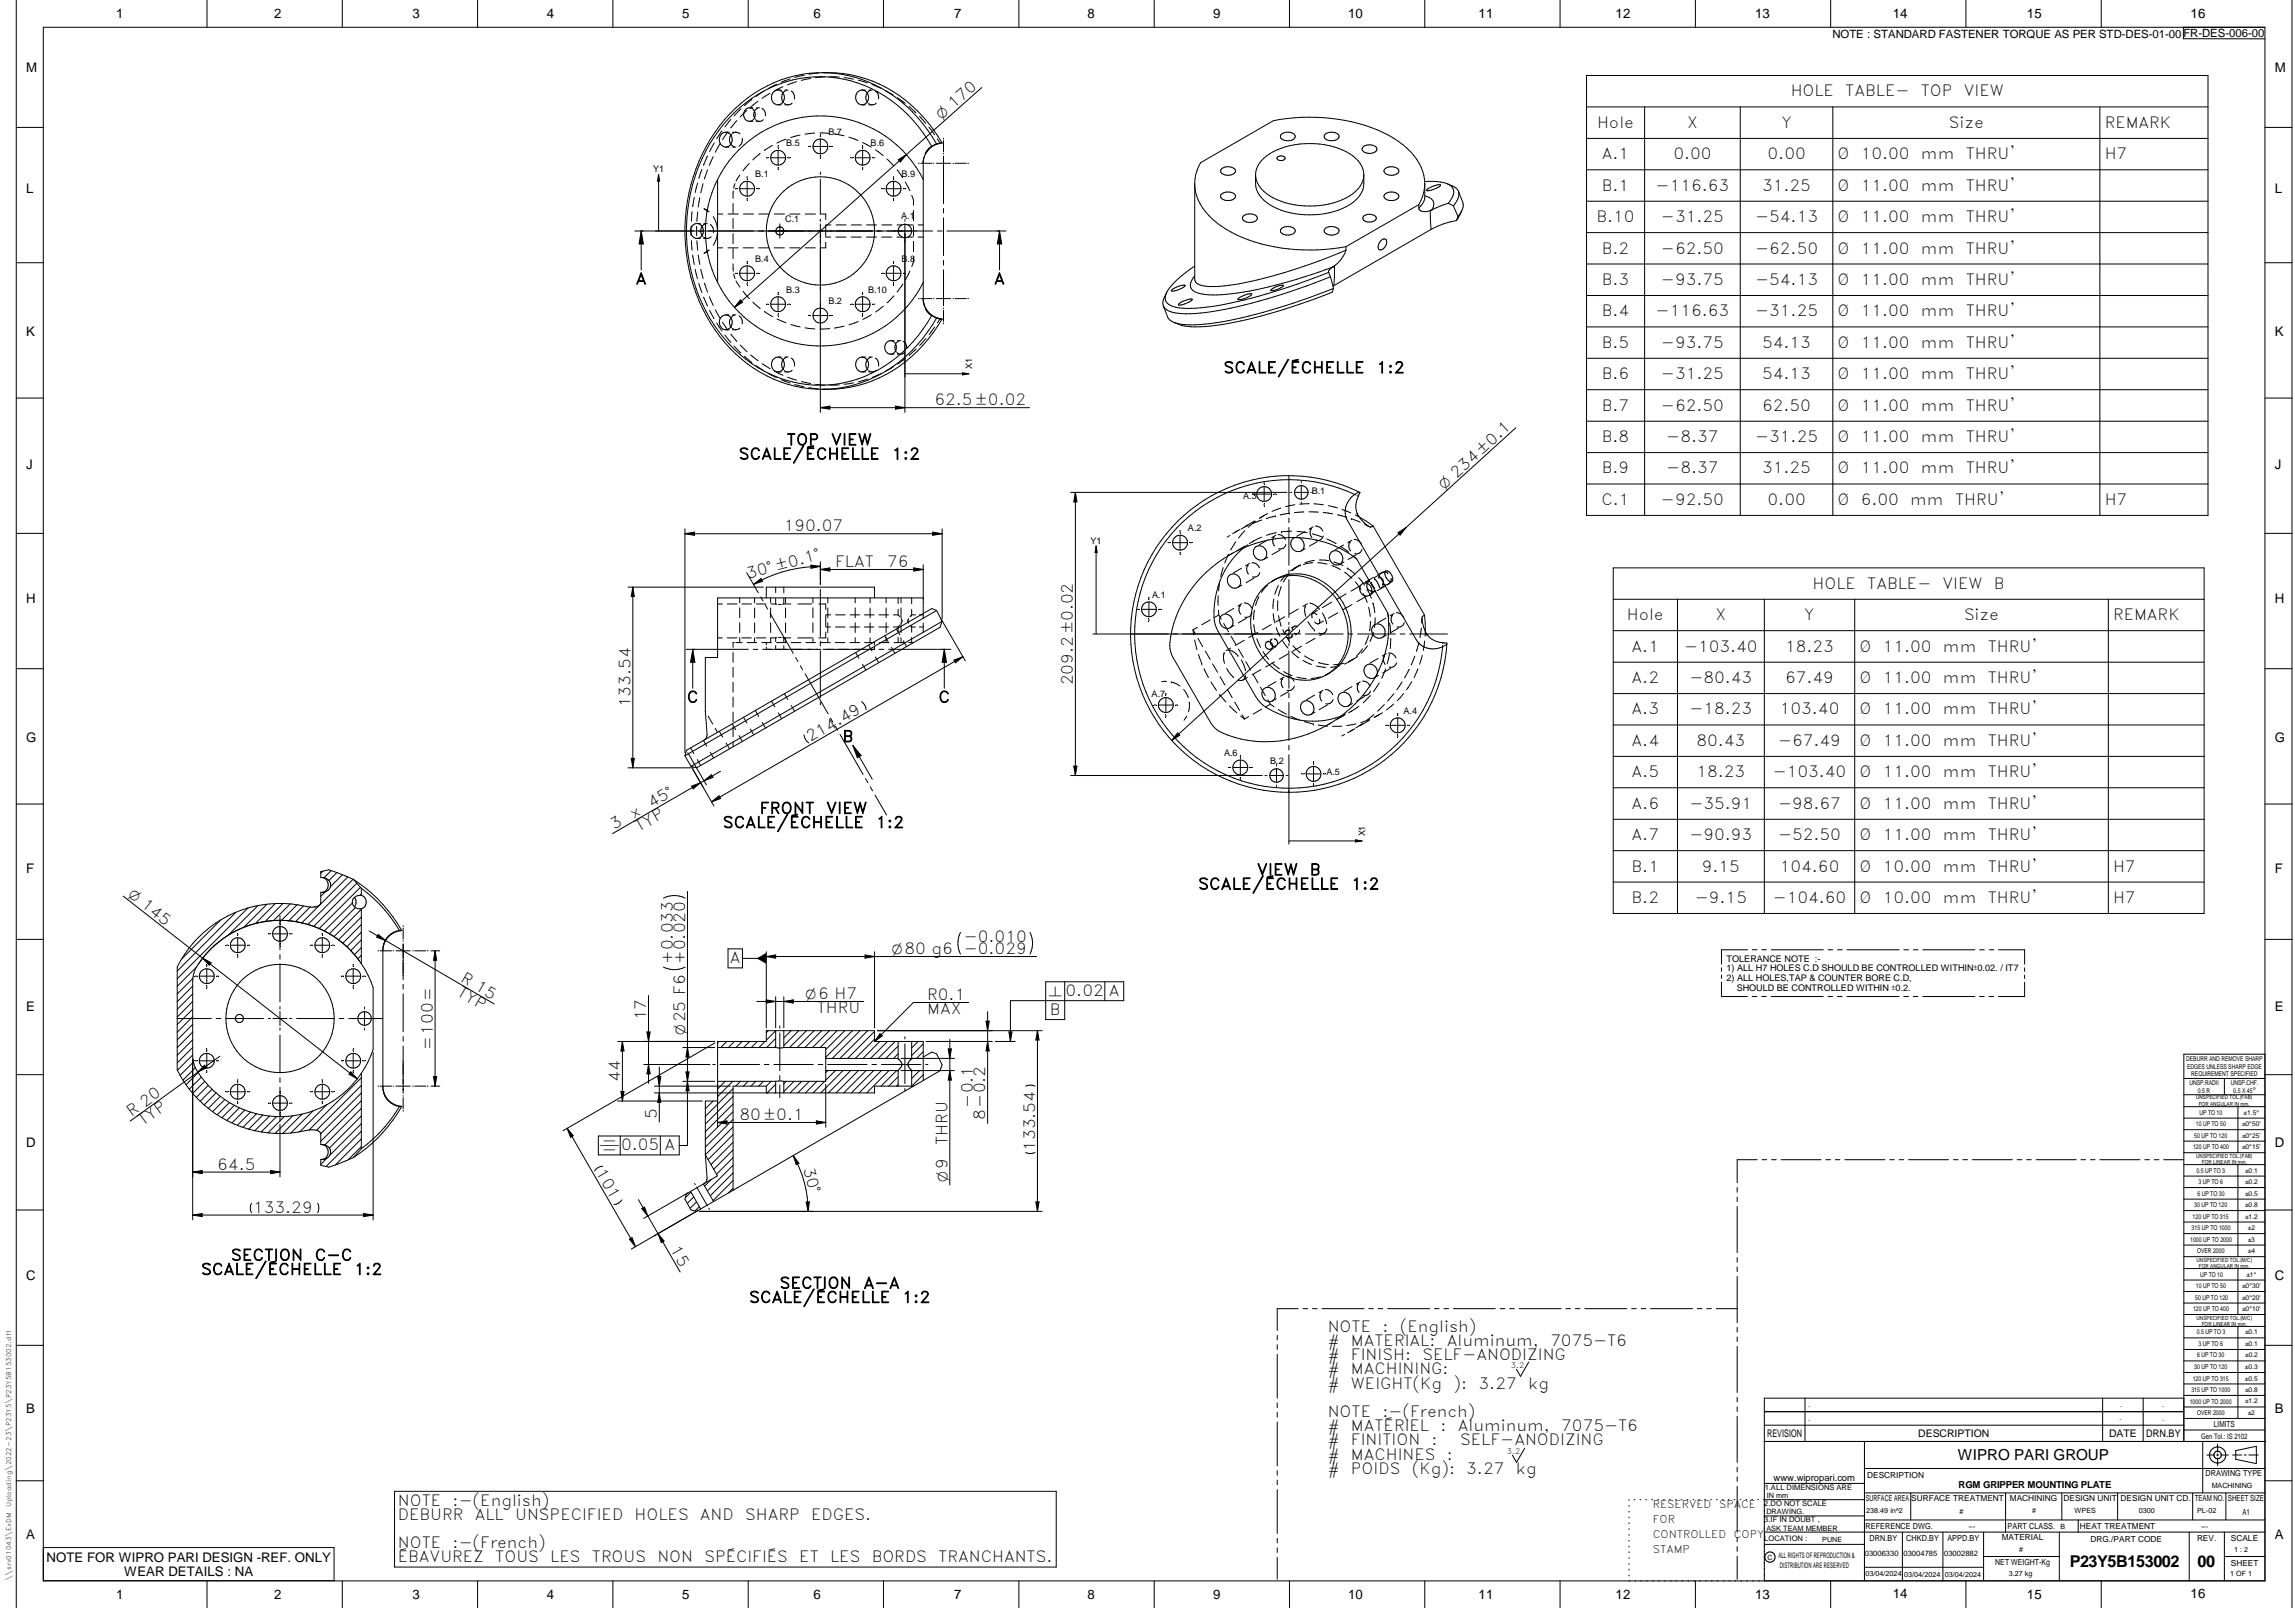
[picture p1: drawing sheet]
<svg xmlns="http://www.w3.org/2000/svg" width="848mm" height="594mm" viewBox="0 0 848 594" stroke-linecap="round" stroke-linejoin="round" font-family="sans-serif">
<defs><g id="words">
<g font-size="6">
<text x="764.8" y="578.9">P23Y5B153002</text>
<text x="812.1" y="578.9">00</text>
</g>
<g font-size="5.7">
<text x="661.7" y="35.6">HOLE</text>
<text x="681.9" y="35.6">TABLE-</text>
<text x="709.8" y="35.6">TOP</text>
<text x="725.7" y="35.6">VIEW</text>
<text x="590.2" y="47.2">Hole</text>
<text x="623.4" y="47.2">X</text>
<text x="658.3" y="47.2">Y</text>
<text x="720.1" y="47.2">Size</text>
<text x="777.7" y="47.2">REMARK</text>
<text x="591.9" y="58.8">A.1</text>
<text x="618.4" y="58.8">0.00</text>
<text x="653.2" y="58.8">0.00</text>
<text x="679" y="58.8">Ø</text>
<text x="687.6" y="58.8">10.00</text>
<text x="709.8" y="58.8">mm</text>
<text x="726.4" y="58.8">THRU'</text>
<text x="777.7" y="58.8">H7</text>
<text x="591.9" y="70.4">B.1</text>
<text x="611.8" y="70.4">-116.63</text>
<text x="651.2" y="70.4">31.25</text>
<text x="679" y="70.4">Ø</text>
<text x="687.6" y="70.4">11.00</text>
<text x="709.8" y="70.4">mm</text>
<text x="726.4" y="70.4">THRU'</text>
<text x="590" y="82">B.10</text>
<text x="613.8" y="82">-31.25</text>
<text x="648.6" y="82">-54.13</text>
<text x="679" y="82">Ø</text>
<text x="687.6" y="82">11.00</text>
<text x="709.8" y="82">mm</text>
<text x="726.4" y="82">THRU'</text>
<text x="591.9" y="93.7">B.2</text>
<text x="613.8" y="93.7">-62.50</text>
<text x="648.6" y="93.7">-62.50</text>
<text x="679" y="93.7">Ø</text>
<text x="687.6" y="93.7">11.00</text>
<text x="709.8" y="93.7">mm</text>
<text x="726.4" y="93.7">THRU'</text>
<text x="234.9" y="105">A</text>
<text x="367.3" y="105">A</text>
<text x="591.9" y="105.3">B.3</text>
<text x="613.8" y="105.3">-93.75</text>
<text x="648.6" y="105.3">-54.13</text>
<text x="679" y="105.3">Ø</text>
<text x="687.6" y="105.3">11.00</text>
<text x="709.8" y="105.3">mm</text>
<text x="726.4" y="105.3">THRU'</text>
<text x="591.9" y="116.9">B.4</text>
<text x="611.8" y="116.9">-116.63</text>
<text x="648.6" y="116.9">-31.25</text>
<text x="679" y="116.9">Ø</text>
<text x="687.6" y="116.9">11.00</text>
<text x="709.8" y="116.9">mm</text>
<text x="726.4" y="116.9">THRU'</text>
<text x="591.9" y="128.5">B.5</text>
<text x="613.8" y="128.5">-93.75</text>
<text x="651.2" y="128.5">54.13</text>
<text x="679" y="128.5">Ø</text>
<text x="687.6" y="128.5">11.00</text>
<text x="709.8" y="128.5">mm</text>
<text x="726.4" y="128.5">THRU'</text>
<text x="452.1" y="137.8">SCALE/ÉCHELLE</text>
<text x="508.7" y="137.8">1:2</text>
<text x="591.9" y="140.1">B.6</text>
<text x="613.8" y="140.1">-31.25</text>
<text x="651.2" y="140.1">54.13</text>
<text x="679" y="140.1">Ø</text>
<text x="687.6" y="140.1">11.00</text>
<text x="709.8" y="140.1">mm</text>
<text x="726.4" y="140.1">THRU'</text>
<text x="345.3" y="149.7">62.5±0.02</text>
<text x="591.9" y="151.7">B.7</text>
<text x="613.8" y="151.7">-62.50</text>
<text x="651.2" y="151.7">62.50</text>
<text x="679" y="151.7">Ø</text>
<text x="687.6" y="151.7">11.00</text>
<text x="709.8" y="151.7">mm</text>
<text x="726.4" y="151.7">THRU'</text>
<text x="290.7" y="164.5">TOP</text>
<text x="307.1" y="164.5">VIEW</text>
<text x="591.9" y="163.3">B.8</text>
<text x="615.7" y="163.3">-8.37</text>
<text x="648.6" y="163.3">-31.25</text>
<text x="679" y="163.3">Ø</text>
<text x="687.6" y="163.3">11.00</text>
<text x="709.8" y="163.3">mm</text>
<text x="726.4" y="163.3">THRU'</text>
<text x="273" y="169.7">SCALE/ÉCHELLE</text>
<text x="329.5" y="169.7">1:2</text>
<text x="591.9" y="174.9">B.9</text>
<text x="615.7" y="174.9">-8.37</text>
<text x="651.2" y="174.9">31.25</text>
<text x="679" y="174.9">Ø</text>
<text x="687.6" y="174.9">11.00</text>
<text x="709.8" y="174.9">mm</text>
<text x="726.4" y="174.9">THRU'</text>
<text x="591.8" y="186.5">C.1</text>
<text x="613.8" y="186.5">-92.50</text>
<text x="653.2" y="186.5">0.00</text>
<text x="679" y="186.5">Ø</text>
<text x="687.6" y="186.5">6.00</text>
<text x="705.9" y="186.5">mm</text>
<text x="722.5" y="186.5">THRU'</text>
<text x="777.7" y="186.5">H7</text>
<text x="289.6" y="196.3">190.07</text>
<text x="308.6" y="209.5">FLAT</text>
<text x="327.8" y="209.5">76</text>
<text x="276.5" y="213.7" transform="rotate(-15 276.5 213.7)">30°±0.1°</text>
<text x="669.8" y="217.5">HOLE</text>
<text x="690" y="217.5">TABLE-</text>
<text x="717.9" y="217.5">VIEW</text>
<text x="736.8" y="217.5">B</text>
<text x="601.2" y="229.2">Hole</text>
<text x="633.9" y="229.2">X</text>
<text x="666.7" y="229.2">Y</text>
<text x="725.8" y="229.2">Size</text>
<text x="780.8" y="229.2">REMARK</text>
<text x="602.9" y="240.7">A.1</text>
<text x="622.3" y="240.7">-103.40</text>
<text x="659.6" y="240.7">18.23</text>
<text x="687.2" y="240.7">Ø</text>
<text x="695.7" y="240.7">11.00</text>
<text x="718" y="240.7">mm</text>
<text x="734.6" y="240.7">THRU'</text>
<text x="396.5" y="253.2" transform="rotate(-90 396.5 253.2)">209.2±0.02</text>
<text x="602.9" y="252.3">A.2</text>
<text x="624.3" y="252.3">-80.43</text>
<text x="659.6" y="252.3">67.49</text>
<text x="687.2" y="252.3">Ø</text>
<text x="695.7" y="252.3">11.00</text>
<text x="718" y="252.3">mm</text>
<text x="734.6" y="252.3">THRU'</text>
<text x="233" y="261.3" transform="rotate(-90 233 261.3)">133.54</text>
<text x="253.8" y="259.5">C</text>
<text x="346.8" y="259.5">C</text>
<text x="602.9" y="263.9">A.3</text>
<text x="624.3" y="263.9">-18.23</text>
<text x="657.7" y="263.9">103.40</text>
<text x="687.2" y="263.9">Ø</text>
<text x="695.7" y="263.9">11.00</text>
<text x="718" y="263.9">mm</text>
<text x="734.6" y="263.9">THRU'</text>
<text x="299.4" y="274.2" transform="rotate(-30 299.4 274.2)">214.49</text>
<text x="311.3" y="274.1">B</text>
<text x="602.9" y="275.5">A.4</text>
<text x="626.9" y="275.5">80.43</text>
<text x="657.1" y="275.5">-67.49</text>
<text x="687.2" y="275.5">Ø</text>
<text x="695.7" y="275.5">11.00</text>
<text x="718" y="275.5">mm</text>
<text x="734.6" y="275.5">THRU'</text>
<text x="602.9" y="287.2">A.5</text>
<text x="626.9" y="287.2">18.23</text>
<text x="655.1" y="287.2">-103.40</text>
<text x="687.2" y="287.2">Ø</text>
<text x="695.7" y="287.2">11.00</text>
<text x="718" y="287.2">mm</text>
<text x="734.6" y="287.2">THRU'</text>
<text x="240.8" y="298.7" transform="rotate(-30 240.8 298.7)">45°</text>
<text x="602.9" y="298.8">A.6</text>
<text x="624.3" y="298.8">-35.91</text>
<text x="657.1" y="298.8">-98.67</text>
<text x="687.2" y="298.8">Ø</text>
<text x="695.7" y="298.8">11.00</text>
<text x="718" y="298.8">mm</text>
<text x="734.6" y="298.8">THRU'</text>
<text x="234.1" y="302.6" transform="rotate(-30 234.1 302.6)">x</text>
<text x="267.1" y="305.9">SCALE/ÉCHELLE</text>
<text x="280.7" y="300.6">FRONT</text>
<text x="305.3" y="300.6">VIEW</text>
<text x="323.7" y="305.9">1:2</text>
<text x="227" y="306.6" transform="rotate(-30 227 306.6)">3</text>
<text x="236.1" y="307.4" transform="rotate(-30 236.1 307.4)">TYP</text>
<text x="602.9" y="310.4">A.7</text>
<text x="624.3" y="310.4">-90.93</text>
<text x="657.1" y="310.4">-52.50</text>
<text x="687.2" y="310.4">Ø</text>
<text x="695.7" y="310.4">11.00</text>
<text x="718" y="310.4">mm</text>
<text x="734.6" y="310.4">THRU'</text>
<text x="464.5" y="323.3">VIEW</text>
<text x="484" y="323.3">B</text>
<text x="602.9" y="322">B.1</text>
<text x="628.9" y="322">9.15</text>
<text x="657.7" y="322">104.60</text>
<text x="687.2" y="322">Ø</text>
<text x="695.7" y="322">10.00</text>
<text x="718" y="322">mm</text>
<text x="734.6" y="322">THRU'</text>
<text x="780.8" y="322">H7</text>
<text x="442.8" y="328.6">SCALE/ÉCHELLE</text>
<text x="499.3" y="328.6">1:2</text>
<text x="602.9" y="333.6">B.2</text>
<text x="626.3" y="333.6">-9.15</text>
<text x="655.1" y="333.6">-104.60</text>
<text x="687.2" y="333.6">Ø</text>
<text x="695.7" y="333.6">10.00</text>
<text x="718" y="333.6">mm</text>
<text x="734.6" y="333.6">THRU'</text>
<text x="780.8" y="333.6">H7</text>
<text x="356.2" y="348">-0.010</text>
<text x="356.2" y="352.5">-0.029</text>
<text x="248.6" y="356.1" transform="rotate(-90 248.6 356.1)">+0.033</text>
<text x="253.2" y="356.1" transform="rotate(-90 253.2 356.1)">+0.020</text>
<text x="269.7" y="355.8">A</text>
<text x="170" y="362.5" transform="rotate(30 170 362.5)">R 15</text>
<text x="168.5" y="367.7" transform="rotate(30 168.5 367.7)">TYP</text>
<text x="342.6" y="369.5">R0.1</text>
<text x="393.8" y="368">0.02 A</text>
<text x="238.8" y="376.9" transform="rotate(-90 238.8 376.9)">17</text>
<text x="301.8" y="374.4">THRU</text>
<text x="342.6" y="374.8">MAX</text>
<text x="387.9" y="374.9">B</text>
<text x="159.9" y="387.9" transform="rotate(-90 159.9 387.9)">=100=</text>
<text x="229.2" y="399.7" transform="rotate(-90 229.2 399.7)">44</text>
<text x="48.6" y="412.7" transform="rotate(-36 48.6 412.7)">R 20</text>
<text x="242.7" y="413.3" transform="rotate(-90 242.7 413.3)">5</text>
<text x="273.3" y="413.9">80±0.1</text>
<text x="359.5" y="409.2" transform="rotate(-90 359.5 409.2)">-0.1</text>
<text x="364.1" y="413.9" transform="rotate(-90 364.1 413.9)">8-0.2</text>
<text x="52.8" y="416.2" transform="rotate(-36 52.8 416.2)">TYP</text>
<text x="229.5" y="424.9">0.05 A</text>
<text x="350.1" y="423.1" transform="rotate(-90 350.1 423.1)">THRU</text>
<text x="382.5" y="425.2" transform="rotate(-90 382.5 425.2)">133.54</text>
<text x="296.8" y="431.7" transform="rotate(75 296.8 431.7)">30°</text>
<text x="80.3" y="432.2">64.5</text>
<text x="220" y="433.2" transform="rotate(60 220 433.2)">101</text>
<text x="93.6" y="448.1">133.29</text>
<text x="247.6" y="461.6" transform="rotate(60 247.6 461.6)">15</text>
<text x="85.3" y="465.7">SECTION</text>
<text x="116.3" y="465.7">C-C</text>
<text x="74.3" y="471">SCALE/ÉCHELLE</text>
<text x="130.8" y="471">1:2</text>
<text x="288.1" y="476">SECTION</text>
<text x="319.1" y="476">A-A</text>
<text x="276.8" y="481.3">SCALE/ÉCHELLE</text>
<text x="333.4" y="481.3">1:2</text>
<text x="490.6" y="492">NOTE</text>
<text x="510.8" y="492">:</text>
<text x="517.3" y="492">(English)</text>
<text x="490.6" y="497.2">#</text>
<text x="499.2" y="497.2">MATERIAL:</text>
<text x="534.6" y="497.2">Aluminum,</text>
<text x="572.9" y="497.2">7075-T6</text>
<text x="490.6" y="502.5">#</text>
<text x="499.2" y="502.5">FINISH:</text>
<text x="525.6" y="502.5">SELF-ANODIZING</text>
<text x="490.6" y="507.7">#</text>
<text x="499.2" y="507.7">MACHINING:</text>
<text x="490.6" y="513">#</text>
<text x="499.2" y="513">WEIGHT(Kg</text>
<text x="537.2" y="513">):</text>
<text x="546.4" y="513">3.27</text>
<text x="564.7" y="513">kg</text>
<text x="490.6" y="523.5">NOTE</text>
<text x="510.8" y="523.5">:-(French)</text>
<text x="490.6" y="528.7">#</text>
<text x="490.6" y="534">#</text>
<text x="499.2" y="534">FINITION</text>
<text x="499.2" y="528.7">MATÉRIEL</text>
<text x="529" y="534">:</text>
<text x="532.3" y="528.7">:</text>
<text x="538.7" y="528.7">Aluminum,</text>
<text x="539.6" y="534">SELF-ANODIZING</text>
<text x="577" y="528.7">7075-T6</text>
<text x="490.6" y="539.2">#</text>
<text x="499.2" y="539.2">MACHINES</text>
<text x="534.7" y="539.2">:</text>
<text x="490.6" y="544.5">#</text>
<text x="499.2" y="544.5">POIDS</text>
<text x="521.7" y="544.5">(Kg):</text>
<text x="541.9" y="544.5">3.27</text>
<text x="560.1" y="544.5">kg</text>
<text x="147" y="556.2">NOTE</text>
<text x="167.2" y="556.2">:-(English)</text>
<text x="147" y="561.5">DEBURR</text>
<text x="175.5" y="561.5">ALL</text>
<text x="190.4" y="561.5">UNSPECIFIED</text>
<text x="234.5" y="561.5">HOLES</text>
<text x="258.7" y="561.5">AND</text>
<text x="275.3" y="561.5">SHARP</text>
<text x="299.7" y="561.5">EDGES.</text>
<text x="147" y="572">NOTE</text>
<text x="167.2" y="572">:-(French)</text>
<text x="147" y="577.2">ÉBAVUREZ</text>
<text x="183" y="577.2">TOUS</text>
<text x="203.3" y="577.2">LES</text>
<text x="218.7" y="577.2">TROUS</text>
<text x="242.9" y="577.2">NON</text>
<text x="260.3" y="577.2">SPÉCIFIÉS</text>
<text x="295.4" y="577.2">ET</text>
<text x="306.8" y="577.2">LES</text>
<text x="322.1" y="577.2">BORDS</text>
<text x="346.7" y="577.2">TRANCHANTS.</text>
</g>
<text font-size="5.6" x="723.5" y="539.3">WIPRO PARI GROUP</text>
<g font-size="5.4">
<text x="347.9" y="44.4" transform="rotate(-42 347.9 44.4)">O 170</text>
<text x="533.7" y="180.9" transform="rotate(-42 533.7 180.9)">O 234±0.1</text>
<text x="47.1" y="331.1" transform="rotate(38 47.1 331.1)">O 145</text>
<text x="329.5" y="352.5">O80 g6</text>
<text x="297.6" y="369.1">O6 H7</text>
<text x="387.5" y="368">n</text>
<text x="253.2" y="382.4" transform="rotate(-90 253.2 382.4)">O25 F6</text>
<text x="221.5" y="424.9">d</text>
<text x="350.1" y="436.6" transform="rotate(-90 350.1 436.6)">O9</text>
</g>
<g font-size="4.9">
<text x="42.9" y="6.6">1</text>
<text x="101.3" y="6.7">2</text>
<text x="152.5" y="6.7">3</text>
<text x="202.1" y="6.7">4</text>
<text x="252.1" y="6.7">5</text>
<text x="300.6" y="6.7">6</text>
<text x="352.6" y="6.7">7</text>
<text x="401.9" y="6.7">8</text>
<text x="448.4" y="6.7">9</text>
<text x="498.1" y="6.7">10</text>
<text x="546.4" y="6.7">11</text>
<text x="597" y="6.7">12</text>
<text x="648.5" y="6.6">13</text>
<text x="699.4" y="6.6">14</text>
<text x="749" y="6.7">15</text>
<text x="809.5" y="6.6">16</text>
<text x="9.7" y="26.7">M</text>
<text x="840.6" y="26.7">M</text>
<text x="9.7" y="71.4">L</text>
<text x="840.6" y="71.4">L</text>
<text x="9.7" y="124.2">K</text>
<text x="840.6" y="124.2">K</text>
<text x="9.7" y="173.4">J</text>
<text x="840.6" y="173.4">J</text>
<text x="9.7" y="222.7">H</text>
<text x="840.6" y="222.7">H</text>
<text x="9.7" y="274.3">G</text>
<text x="840.6" y="274.3">G</text>
<text x="9.7" y="322.6">F</text>
<text x="840.6" y="322.6">F</text>
<text x="9.7" y="373.3">E</text>
<text x="840.6" y="373.3">E</text>
<text x="9.7" y="423.8">D</text>
<text x="840.6" y="423.8">D</text>
<text x="9.7" y="472.8">C</text>
<text x="840.6" y="472.8">C</text>
<text x="9.7" y="522.1">B</text>
<text x="840.6" y="522.1">B</text>
<text x="9.7" y="568.7">A</text>
<text x="840.6" y="568.7">A</text>
<text x="17.2" y="577">NOTE FOR WIPRO PARI DESIGN -REF. ONLY</text>
<text x="45.9" y="582.3">WEAR DETAILS : NA</text>
<text x="42.9" y="590.6">1</text>
<text x="101.3" y="590.7">2</text>
<text x="152.5" y="590.7">3</text>
<text x="202.1" y="590.7">4</text>
<text x="252.1" y="590.7">5</text>
<text x="300.6" y="590.7">6</text>
<text x="352.6" y="590.7">7</text>
<text x="401.9" y="590.7">8</text>
<text x="448.4" y="590.7">9</text>
<text x="498.1" y="590.7">10</text>
<text x="546.4" y="590.7">11</text>
<text x="597" y="590.7">12</text>
<text x="648.5" y="590.6">13</text>
<text x="699.4" y="590.5">14</text>
<text x="749" y="590.7">15</text>
<text x="809.5" y="590.5">16</text>
</g>
<text font-size="4.2" x="677.1" y="13.9">NOTE : STANDARD FASTENER TORQUE AS PER STD-DES-01-00FR-DES-006-00</text>
<g font-size="3.9">
<text x="653" y="530.9">REVISION</text>
<text x="708.9" y="530.9">DESCRIPTION</text>
<text x="779.4" y="530.9">DATE</text>
<text x="793.1" y="530.9">DRN.BY</text>
<text x="610.8" y="557.1">RESERVED</text>
<text x="635.2" y="557.1">SPACE</text>
<text x="610.8" y="562.7">FOR</text>
<text x="610.8" y="568.3">CONTROLLED</text>
<text x="640.7" y="568.3">COPY</text>
<text x="610.8" y="573.8">STAMP</text>
</g>
<text font-size="3.6" x="723.8" y="549.8">RGM GRIPPER MOUNTING PLATE</text>
<text font-size="3.5" x="655.4" y="547.1">www.wipropari.com</text>
<g font-size="3.4">
<text x="290.5" y="54">B.5</text>
<text x="306.1" y="49.8">B.7</text>
<text x="321.7" y="54">B.6</text>
<text x="241.3" y="63.7">Y1</text>
<text x="279.1" y="65.4">B.1</text>
<text x="333.2" y="65.4">B.9</text>
<text x="290.2" y="82">C.1</text>
<text x="333" y="80.9">A.1</text>
<text x="279.1" y="96.7">B.4</text>
<text x="333.2" y="96.7">B.8</text>
<text x="290.5" y="108.1">B.3</text>
<text x="306.1" y="112.3">B.2</text>
<text x="320.8" y="108.1">B.10</text>
<text x="359.2" y="136.4" transform="rotate(-90 359.2 136.4)">X1</text>
<text x="459.4" y="184.2">A.3</text>
<text x="484.7" y="182.7">B.1</text>
<text x="439" y="196.2">A.2</text>
<text x="403" y="200.9">Y1</text>
<text x="425.8" y="220.9">A.1</text>
<text x="425.6" y="257.6">A.7</text>
<text x="518.6" y="263.9">A.4</text>
<text x="452.3" y="279.4">A.6</text>
<text x="469.4" y="282.3">B.2</text>
<text x="490.1" y="286.5">A.5</text>
<text x="504.5" y="309" transform="rotate(-90 504.5 309)">X1</text>
<text x="638" y="355.3">TOLERANCE NOTE :-</text>
<text x="638" y="358.9">1) ALL H7 HOLES C.D SHOULD BE CONTROLLED WITHINu0.02. / IT7</text>
<text x="638" y="362.5">2) ALL HOLES,TAP &amp; COUNTER BORE C.D,</text>
<text x="641.8" y="366.1">SHOULD BE CONTROLLED WITHIN u0.2.</text>
</g>
<g font-size="3.1">
<text x="818.1" y="527.3">LIMITS</text>
<text x="815" y="545.5">DRAWING TYPE</text>
<text x="690" y="546.1">DESCRIPTION</text>
<text x="689.5" y="554.6">SURFACE AREA</text>
<text x="706.2" y="554.6">SURFACE TREATMENT</text>
<text x="742.7" y="554.6">MACHINING</text>
<text x="762.5" y="554.6">DESIGN UNIT</text>
<text x="783.6" y="554.6">DESIGN UNIT CD.</text>
<text x="811" y="554.4">TEAM NO.</text>
<text x="823.3" y="554.5">SHEET SIZE</text>
<text x="828.6" y="559.9">A1</text>
<text x="689.4" y="564.9">REFERENCE DWG.</text>
<text x="690.8" y="569.3">DRN.BY</text>
<text x="704.4" y="569.2">CHKD.BY</text>
<text x="719.6" y="569.3">APPD.BY</text>
<text x="739.7" y="569.1">MATERIAL</text>
<text x="741.8" y="564.7">PART CLASS.</text>
<text x="768.6" y="564.7">HEAT TREATMENT</text>
<text x="772.5" y="569.7">DRG./PART CODE</text>
<text x="811.9" y="569.3">REV.</text>
<text x="824.4" y="569.4">SCALE</text>
<text x="737.3" y="578">NET WEIGHT-Kg</text>
<text x="824.4" y="578.5">SHEET</text>
</g>
<text font-size="3" x="832.4" y="403.9">°</text>
<g font-size="2.8">
<text x="558.3" y="505.4">3.2</text>
<text x="813.4" y="531.5">Gen Tol.: IS 2102</text>
<text x="556.9" y="537.2">3.2</text>
<text x="652.1" y="550.4">1.ALL DIMENSIONS ARE</text>
<text x="652" y="556.4">2.DO NOT SCALE</text>
<text x="652" y="562.5">3.IF IN DOUBT ,</text>
<text x="652" y="569.2">LOCATION :</text>
<text x="657.2" y="575.8">ALL RIGHTS OF REPRODUCTION &amp;</text>
<text x="689.1" y="575">03006330</text>
<text x="703.4" y="574.9">03004785</text>
<text x="718.4" y="575">03002882</text>
<text x="657.7" y="579.2">DISTRIBUTION ARE RESERVED</text>
</g>
<g font-size="2.7">
<text x="817.3" y="549.9">MACHINING</text>
<text x="652.9" y="553.5">IN mm</text>
<text x="652.7" y="559.5">DRAWING.</text>
<text x="689.6" y="559.1">238.49 in^2</text>
<text x="724.1" y="559.2">#</text>
<text x="751" y="559.1">#</text>
<text x="766.6" y="559">WPES</text>
<text x="790.3" y="558.8">0300</text>
<text x="811.9" y="558.8">PL-02</text>
<text x="652.7" y="565.5">ASK TEAM MEMBER</text>
<text x="673.4" y="569.6">PUNE</text>
<text x="727.4" y="564.9">---</text>
<text x="761.4" y="564.9">B</text>
<text x="813.3" y="564.9">---</text>
<text x="746.1" y="573.2">#</text>
<text x="825.6" y="573.4">1 : 2</text>
<text x="653.1" y="576.3">C</text>
<text x="689.4" y="582.4">03/04/2024</text>
<text x="703.7" y="582.5">03/04/2024</text>
<text x="718.7" y="582.6">03/04/2024</text>
<text x="742.3" y="582.2">3.27 kg</text>
<text x="824.1" y="582.4">1 OF 1</text>
</g>
<g font-size="2.5">
<text x="807.8" y="392">DEBURR AND REMOVE SHARP</text>
<text x="808.2" y="394.8">EDGES UNLESS SHARP EDGE</text>
<text x="809.1" y="400.9">UNSP.RADII</text>
<text x="809.8" y="397.6">REQUIREMENT SPECIFIED</text>
<text x="824.4" y="400.7">UNSP.CHF.</text>
<text x="812.2" y="403.6">0.5 R</text>
<text x="825.3" y="403.9">0.5 X 45</text>
<text x="812.8" y="411.8">UP TO 10</text>
<text x="829.1" y="411.9">±1.5°</text>
<text x="811.4" y="416.1">10 UP TO 50</text>
<text x="828.5" y="416.1">±0°50'</text>
<text x="810.4" y="424.5">120 UP TO 400</text>
<text x="810.9" y="420.3">50 UP TO 120</text>
<text x="828.5" y="424.5">±0°15'</text>
<text x="828.5" y="420.3">±0°25'</text>
<text x="811.7" y="433.2">0.5 UP TO 3</text>
<text x="812.5" y="437.5">3 UP TO 6</text>
<text x="829.6" y="437.4">±0.2</text>
<text x="829.6" y="433.2">±0.1</text>
<text x="812" y="441.7">6 UP TO 30</text>
<text x="829.6" y="441.7">±0.5</text>
<text x="810.9" y="445.9">30 UP TO 120</text>
<text x="829.6" y="446">±0.8</text>
<text x="809.9" y="454.4">315 UP TO 1000</text>
<text x="810.3" y="450.2">120 UP TO 315</text>
<text x="829.6" y="450.2">±1.2</text>
<text x="830.7" y="454.4">±2</text>
<text x="809.4" y="458.7">1000 UP TO 2000</text>
<text x="830.6" y="458.7">±3</text>
<text x="811.9" y="463">OVER 2000</text>
<text x="830.7" y="463">±4</text>
<text x="813.1" y="471.6">UP TO 10</text>
<text x="830.1" y="471.6">±1°</text>
<text x="811.4" y="475.9">10 UP TO 50</text>
<text x="828.5" y="475.9">±0°30'</text>
<text x="810.4" y="484.4">120 UP TO 400</text>
<text x="811.2" y="480.1">50 UP TO 120</text>
<text x="828.5" y="484.4">±0°10'</text>
<text x="828.5" y="480.1">±0°20'</text>
<text x="811.7" y="493">0.5 UP TO 3</text>
<text x="812.4" y="497.2">3 UP TO 6</text>
<text x="829.6" y="497.3">±0.1</text>
<text x="829.6" y="493">±0.1</text>
<text x="811.9" y="501.5">6 UP TO 30</text>
<text x="829.6" y="501.5">±0.2</text>
<text x="810.8" y="505.8">30 UP TO 120</text>
<text x="829.6" y="505.8">±0.3</text>
<text x="809.8" y="514.3">315 UP TO 1000</text>
<text x="810.3" y="510.1">120 UP TO 315</text>
<text x="829.6" y="510">±0.5</text>
<text x="829.6" y="514.3">±0.8</text>
<text x="668.4" y="519.9">.</text>
<text x="783.5" y="520">.</text>
<text x="799.1" y="519.9">.</text>
<text x="809.2" y="518.5">1000 UP TO 2000</text>
<text x="829.6" y="518.5">±1.2</text>
<text x="668.4" y="524.9">.</text>
<text x="783.3" y="524.8">.</text>
<text x="799.1" y="524.8">.</text>
<text x="811.9" y="522.8">OVER 2000</text>
<text x="830.6" y="522.7">±2</text>
</g>
<g font-size="2.4">
<text x="4.1" y="556.9" transform="rotate(-90 4.1 556.9)">Uploading\2022-23\P23Y5\P23Y5B153002.dft</text>
<text x="4.1" y="584.1" transform="rotate(-90 4.1 584.1)">\\srv01043\ExDM</text>
</g>
<g font-size="2.1">
<text x="811.5" y="406.1">UNSPECIFIED TOL.(FAB)</text>
<text x="812.5" y="408.5">FOR ANGULAR IN mm.</text>
<text x="811.6" y="427.7">UNSPECIFIED TOL.(FAB)</text>
<text x="813.6" y="430.1">FOR LINEAR IN mm.</text>
<text x="811.7" y="466.1">UNSPECIFIED TOL.(M/C)</text>
<text x="812.5" y="468.5">FOR ANGULAR IN mm.</text>
<text x="811.7" y="487.6">UNSPECIFIED TOL.(M/C)</text>
<text x="813.6" y="489.9">FOR LINEAR IN mm.</text>
</g>
</g></defs>
<g fill="none" stroke="#000" stroke-width=".37">
<path d="M6 .1v593.9M16 10.1h821v573.9l-821 .1zM76.5 .1v10M126.5 .1v10M176.5 .1v10M226.5 .1v10M276.5 .1v10M326.5 .1v10M376.5 .1v10M426.5 .1v10M476.5 .1v10M526.5 .1v10"/>
<path d="M576.5 .1v10M626.5 .1v10M676.5 .1v10M726.5 .1v10M776.5 .1v10M806.8 10.1v4.2l30.2 .1M847 .1v593.9M276.9 39.8h1.3M276.9 39.8a2.09 2.09 0 0 1 1.9 1.3M276.9 39.8a2.52 2.52 0 0 0-2.1 2.5 2.52 2.52 0 0 0 2.1 2.5M277.9 36.7l-2.8 2.3M279.5 39.8h1.2"/>
<path d="M280.1 37.4l-2.7 2.2M282.3 33.7l-3 1.9M284.6 34.5l-3 1.8M287 31.1l-3.2 1.7M287.5 38.7h1.2M287.8 33.3l1.5 .9M288.7 33.3a2.81 2.81 0 0 0-3.6 2 2.81 2.81 0 0 0 2.4 3.4M289.3 32l-3.1 1.6M289.3 34.2a2.81 2.81 0 0 1-1.8 4.5M289.3 34.3a3.1 3.1 0 0 0 .3 3.6M289.9 38.2l.5 .4M290 38.7h1.2"/>
<path d="M290 33.3h1.2M290.7 33.3l-1.4 1M290.9 38.7h.3M292 29.2l-3.3 1.2M292.4 33.6l.2 .1a2.96 2.96 0 0 1 .9 2.9M292.7 38.1l-1.5 .6M294.3 30.2l-3.3 1.1M297.1 27.8l-3.4 .8M299.5 29l-3.4 .7M302.5 27l-3.5 .4M303.8 26.8h2.2M304.8 28.4l-3.5 .3"/>
<path d="M306 26.8a48.4 48.4 0 0 1 40.5 23.4l1.6 2.6M306 26.8l-1.7 .1M306.6 28.4l3.5 .1M311.9 28.7l3.5 .6M317.2 29.6l3.3 1M318.6 38.7h1.2M318.9 33.3a2.78 2.78 0 0 1 2.1 2.8 2.78 2.78 0 0 1-2.4 2.6M319.8 33.3a2.81 2.81 0 0 0-3.5 2 2.81 2.81 0 0 0 2.3 3.4M321 38.2l.6 .4M321.1 38.7h1.2M321.1 33.3h1.2M321.8 33.3a2.84 2.84 0 0 0-1.1 4.6"/>
<path d="M321.9 38.7h.4M322.2 31.2l3.3 1.4M323.5 33.6l.2 .1a2.73 2.73 0 0 1 .9 2.9M323.8 38.1l-1.5 .6M327.1 33.4l3 1.7M331.7 36.1l2.8 2.1M335.9 39.3l2.6 2.4M362.8 32.3l-91.4 81.3M586.3 27.9h229.6v162.5h-229.6zM586.3 39.5h229.6M607.7 39.5v150.9M643.1 39.5v150.9"/>
<path d="M677.3 39.5v150.9M776 39.5v150.9M6 47.1h10M261.4 57.6l-1.3 3.2M263.5 57.9l-1.4 3.2M263.9 52.8l-1.7 3.2M266 53.2l-1.7 3.1M266.8 48.3l-2 3M268.2 48.9h1.3M268.2 48.9a2.79 2.79 0 0 1 2.4 2.6 2.79 2.79 0 0 1-2.1 2.8M268.2 48.9a2.82 2.82 0 0 0-2.3 3.4 2.82 2.82 0 0 0 3.5 2.1M268.9 48.7l-1.9 2.9"/>
<path d="M270.1 44.1l-2.2 2.8M270.3 49.6a2.87 2.87 0 0 0 1.1 4.6M270.7 54.4h1.2M270.7 48.9h1.2M271.2 49l-.6 .3M271.9 48.9h-.3M271.9 48.9l1.6 .6M272.3 44.6l-2.3 2.6M273.8 40.2l-2.5 2.6M274.3 51.1v.3a2.62 2.62 0 0 1-1.2 2.6M276 40.8l-2.5 2.4M276.9 44.8h1.3"/>
<path d="M278.8 41.1a2.87 2.87 0 0 1 0 2.5M278.8 43.6a2.09 2.09 0 0 1-1.9 1.2M278.8 41.1a2.87 2.87 0 0 0 0 2.5M278.8 43.6l.2 .3M279.3 44.2l.6 .4M279.4 44.8h1.3M280 40l-1.2 1.1M280.3 44.8h.4M280.9 56.7l-2.7 2.4M281.6 40l.2 .2a2.52 2.52 0 0 1 1 2.6M282.1 44.2l-1.4 .6M283.2 58.3h.7"/>
<path d="M284.9 58.3h5.3M285.5 53.7l-3.1 1.9M287.5 53.9v.8M287.5 55.7v5.2M290.4 51.4l-3.3 1.4M291.2 58.3h.6M295.7 49.9l-3.5 .9M298.8 54.1h.7M300.5 54.1h5.3M301.1 49.1l-3.6 .5M302.9 49.1l3.6 .1M303.1 51.5v5.2"/>
<path d="M303.1 49.8v.7M303.1 57.7v.7M306.8 54.1h.7M308.4 49.5l3.5 .7M313.7 50.7l3.4 1.2M314.5 58.3h.6M316.1 58.3h5.3M318.8 55.7v5.2M318.8 53.9v.8M318.8 52.7l3.1 1.7M322.4 58.3h.7M323.2 58.3h.1"/>
<path d="M323.5 55.4l2.9 2.1M327.8 58.8l2.5 2.5M331.9 59l3-1.9-2.2 2.8zM339.8 43l2.3 2.6M341.2 59.4v51.9M341.4 58.2l-.2 1.7M341.9 56.6h.1M343.3 47l2.1 2.8M344.2 54.1l-1.7 1.5-.6 1M344.3 54.1a7.8 7.8 0 0 0-3.1 6.2M344.3 54.1a48.3 48.3 0 0 0-40.8-25.8 47.2 47.2 0 0 0-39.6 22.4 63.8 63.8 0 0 0 3.4 74 45.1 45.1 0 0 0 49.5 15.4 50.2 50.2 0 0 0 27.5-23.6M346.1 53.2l-1.8 .9"/>
<path d="M346.1 53.2a50 50 0 0 0-38.6-26.2 48 48 0 0 0-43.3 21.9 65.1 65.1 0 0 0 5.6 79.8 47.3 47.3 0 0 0 36.2 15.1M346.4 51.4l.9 1.4M347.3 52.8h.3M347.3 52.8l-1.6 .5M347.5 52.9a7.5 7.5 0 0 0-5.3 3.6M347.9 52.8h.2M348.1 52.8l-2 .4M348.7 51.1v.3M348.7 51.9v4.1M348.7 56.6v.3M348.7 57.7v17.5M472.1 58a1.86 1.86 0 0 1 2.8 .5 1.69 1.69 0 0 1-3-.2z"/>
<path d="M473.7 49.5a3.3 3.3 0 0 1 5 .9 3.3 3.3 0 0 1-5.4 .6 1.07 1.07 0 0 1 .4-1.5zM489.8 49.5a3.8 3.8 0 0 1 4.9 .5 1.68 1.68 0 0 1-1.8 1.9 2.63 2.63 0 0 1-3.6-1.7zM503.9 54.1a3.8 3.8 0 0 1 4.8 .6 1.62 1.62 0 0 1-1.8 1.9 2.65 2.65 0 0 1-3.6-1.7zM586.3 51.1h229.6M837 47.1h10M243.4 64.5l.4 2.4h-.8zM243.4 64.5v20.8M255.7 78.2l-.2 3.5M256.5 72.9l-.5 3.5M257.8 67.6l-.9 3.5M257.8 78.3l-.3 3.5M258.6 73l-.6 3.5"/>
<path d="M259.4 62.6l-1.2 3.3M259.8 67.9l-.8 3.3M260.1 60.8h.1M260.2 77.1l1.8 1.1M260.4 77.3l.5 .3M260.9 77.6h.1M261 77.6l.3 .5M261.5 62.8l-1.2 3.3M262 78.2v.1M265.2 66.3v38.1M265.2 66.3a42.4 42.4 0 0 0 0 38.1M265.2 79.1h1.9"/>
<path d="M269 79.1h3.8M270.9 75.2v3.6M271 70.5l-.1 2.8M271.6 67.8l-.5 1.8M271.8 69.7h.7M273.4 64.6l-1.4 2.3M273.5 69.7h5.2M274.7 79.1h3.8M276.1 65.2v.1M276.1 65.4v.7M276.1 67.1v5.2M276.1 73.4v.6"/>
<path d="M276.9 60.4l-2.4 2.7M279.7 69.7h.7M280.4 79.1h3.8M286.1 79.1h3.8M287.5 61.9v.7M291.8 79.1h3.8M297.6 79.1h3.7M303.1 63.6v.9M303.1 66.3v12.9M303.3 79.1h1.8v2M318.8 61.9v.7M325.9 69.7h.7"/>
<path d="M327.6 69.7h5.2M330.2 65.2v.1M330.2 65.4v.7M330.2 73.4v.6M330.2 67.1v5.2M331.5 62.7l2.1 3M333.8 69.7h.7M334.6 67.3l1.6 3.2M336.9 72.2l.7 1.7v1.9M337.6 77.8v3.7M339.4 60.3h.3M340.2 60.3h4.2"/>
<path d="M341.2 66.3a42.5 42.5 0 0 0-38-23.5 42.5 42.5 0 0 0-38 23.5M344.9 60.3h.2M346 60.3h5.3M348.7 77v1.7M352.2 60.3h.2M352.9 60.3h4.2M357.6 60.3h.3M441.5 67.9v35.2a2.78 2.78 0 0 0 2.8 2.4 54.8 54.8 0 0 0 20.4-2.1l12.2-3.4a201.8 201.8 0 0 0 20.5-7.6M451.6 71.6a3.8 3.8 0 0 1 4.9 .5 1.68 1.68 0 0 1-1.8 1.9 2.63 2.63 0 0 1-3.6-1.7zM451.6 62.2a3.8 3.8 0 0 1 4.9 .6 1.68 1.68 0 0 1-1.8 1.9 2.65 2.65 0 0 1-3.6-1.7zM464 64.6a11.2 11.2 0 0 0 7.9 9.2 30.8 30.8 0 0 0 28.1-2.3 9.3 9.3 0 0 0 4-6.9M464 64.6a10.6 10.6 0 0 0 6.5 11.8 31.3 31.3 0 0 0 28.3-.8 10.2 10.2 0 0 0 5.2-11"/>
<path d="M464 64.6a11.2 11.2 0 0 1 7.9-9.2 30.8 30.8 0 0 1 28.1 2.2 9.3 9.3 0 0 1 4 7M503.9 79.9a3.1 3.1 0 0 1 4.7 .7 3 3 0 0 1-4.9 .4zM511.9 62.2a3.8 3.8 0 0 1 4.9 .6 1.68 1.68 0 0 1-1.8 1.9 2.65 2.65 0 0 1-3.6-1.7zM511.9 71.6a3.8 3.8 0 0 1 4.9 .5 1.68 1.68 0 0 1-1.8 1.9 2.63 2.63 0 0 1-3.6-1.7zM524.3 75.6v1.3M524.3 75.6l-26.9 15.5M524.3 75.6a15.6 15.6 0 0 0-3-19.6 45.1 45.1 0 0 0-24.3-11.5 71.7 71.7 0 0 0-26.4 .1l-26.9 15.5a15.5 15.5 0 0 0 3 19.5 44.3 44.3 0 0 0 24.3 11.6 72.9 72.9 0 0 0 26.4-.1M524.3 76.9l.1 .4a3.5 3.5 0 0 0 4.8 .2M526.5 67.1a15.9 15.9 0 0 1 9.5 1.5 3.3 3.3 0 0 1 .4 4.7l-1.2 1.8M526.5 67.9l-.1 5.8-.7 1.5-1.4 1.7M526.5 72.3a3.4 3.4 0 0 1 3.3 3.6l-.6 1.6M527.3 70.1l1.2-.8a5.6 5.6 0 0 1 3.8-.9 7.4 7.4 0 0 1-5 2z"/>
<path d="M528.5 77.9l.3 6.9M529.2 77.5l-.7 .4M534.8 67.9a6.6 6.6 0 0 1 4.1 2.7 5.3 5.3 0 0 1-1.8 5.5M535.2 75.1l1.9 1M535.2 75.1l-6.7 2.8M537.1 76.1l1.7 3.9M538.9 70.7l1.7 4.1 .1 1.2-.7 2.3-1.2 1.7M540.2 77.8l-2 3.7M586.3 62.7h229.6M586.3 74.3h229.6M6 97.1h10M234.6 85.3h4.8"/>
<path d="M236.9 85.3l-.7 4.8M236.9 85.3l.8 4.8h-1.5M236.9 85.3v14.4M239.6 85.3h105M255.4 83.6v3.5M255.5 88.9l.2 3.5M255.9 94.2l.6 3.5M256.9 99.5l.8 3.5M257.4 83.6v3.5M257.5 88.9l.3 3.5M257.6 88.1h1.2M257.9 82.6l1.5 1"/>
<path d="M258 94.2l.6 3.5M258.8 82.6a2.83 2.83 0 0 0-3.5 2.1 2.83 2.83 0 0 0 2.3 3.4M259 99.5l.8 3.4M259.4 83.6a2.81 2.81 0 0 1-1.8 4.5M259.4 83.7a3.1 3.1 0 0 0 .2 3.6M259.9 87.6l.7 .3M260.1 88.1h1.2M260.1 82.6h1.2M260.8 93.2l-.4 .2M260.8 82.7l-1.4 1M260.9 88.1h.4M261 93l-.1 .2"/>
<path d="M261.1 93h.1M261.2 92.8l-.1 .2M261.2 92.8h.1M261.3 92.5l-.1 .3M262.1 92.4l-1.9 1.2M262.5 83l.2 .1a2.85 2.85 0 0 1 .9 2.8M262.8 87.5l-1.5 .6M263.6 80l.9 1.9 .5 2.3M265 84.2h.1M265.1 86.4l-.6 2.4-.9 1.8M265.2 91.6h1.8M269 91.6h3.8"/>
<path d="M270.9 80.7v3.7M270.9 86.3v3.7M270.9 91.9v3.6M270.9 97.5l.1 2.7M274.7 91.6h3.7M276.1 96.6v.7M276.1 98.3v5.3M280.4 91.6h3.7M286.1 91.6h3.8M286.6 85.3l.1 .1M286.7 85.6v.2M287.9 83.9h.7"/>
<path d="M288.2 82.7v5.3M288.5 83.9a1.5 1.5 0 0 1 1 2.3 1.5 1.5 0 0 1-2.5 0 1.5 1.5 0 0 1 1-2.3M291.8 91.6h3.8M297.5 91.6h3.8M303.1 82.7v69.7M303.1 81v.8M305.1 83.3v4.1M305.1 89.5v2.1h-1.9M305.1 87.6h1.9M305.1 83.1h1.9M308.9 87.6h3.7M308.9 83.1h3.8"/>
<path d="M314.5 87.6h3.8M314.6 83.1h3.7M320.2 87.6h3.7M320.2 83.1h3.7M325.8 87.6h3.7M325.8 83.1h3.8M330.2 96.6v.7M330.2 98.3v5.3M331.4 87.6h1.9M331.5 83.1h1.8M334.4 81.1v.2M334.4 81.6v.2"/>
<path d="M334.4 82.7v69.7M335.5 87.6h1.9M335.5 83.1h1.9M337.6 94.9v1.9l-.7 1.7M337.6 83.5v3.7M337.6 89.2v3.8M339.3 87.6h1.9M339.3 83.1h1.9M346.4 85.3h1.7M348.7 80.5v13.9M348.7 96.2v1.7M348.7 99.7v13.2"/>
<path d="M349.9 85.3h16.8M366.9 85.3h4.9M369.4 85.3l.8 4.8h-1.6zM369.4 85.3v14.4M441.5 98.3a28.4 28.4 0 0 0-10.6 10.4 3.2 3.2 0 0 0 2.6 4.5 32.9 32.9 0 0 0 14.3 0 210.2 210.2 0 0 0 43.2-12.6M459.3 80a3.7 3.7 0 0 1 5.3 .2 1.68 1.68 0 0 1-1.9 1.9 2.63 2.63 0 0 1-3.6-1.7zM473.7 84.3a3.4 3.4 0 0 1 5 1 3.3 3.3 0 0 1-5.5 .2zM489.8 84.3a3.8 3.8 0 0 1 4.9 .6 1.68 1.68 0 0 1-1.8 1.9 2.65 2.65 0 0 1-3.6-1.7zM492.5 98.7a153.4 153.4 0 0 1-42.7 10.3 14.8 14.8 0 0 1-9-1.7 3 3 0 0 1 .1-4.5l.6-.9M493.1 98.3a3.2 3.2 0 0 0-2.2 2.1l.1 .2M493.1 98.3l-.6 .4M493.1 98.3l-.2 7.2"/>
<path d="M497.4 92.4a12 12 0 0 1-4.9 6.3M497.4 91.1v1.3M510.4 88.8a1.16 1.16 0 0 1 1.6-.4 1.16 1.16 0 0 1 .4 1.6 2.3 2.3 0 0 1-2.8 2.2l-.3-.8 .1-1.1zM528.8 84.8l-35.9 20.7M538.2 81.5a28.8 28.8 0 0 0-9.4 3.3M538.8 80l-.6 1.5M586.3 85.9h229.6M586.3 97.5h229.6M837 97.1h10M258.2 104.7l1.2 3.4M260 109.8l1.4 3.2M260.3 104.6l1.2 3.3"/>
<path d="M262.1 109.6l1.5 3.3M262.2 114.7l1.7 3.1M264.4 114.5l1.7 3M264.8 119.3l2 3M266.8 116.8a2.62 2.62 0 0 1 3.4 .8 2.62 2.62 0 0 1-.4 3.5 2.55 2.55 0 0 1-3.5-.2 2.55 2.55 0 0 1 .1-3.6zM267 119.1l2 2.9M268.2 116.3h1.3M270.7 116.3h1.2M271.1 101.2l.5 1.7M271.4 116.4a2.84 2.84 0 0 0-1.1 4.6M271.8 101h.7M272 103.8l1.4 2.3"/>
<path d="M273.1 116.7l.2 .1a2.73 2.73 0 0 1 .9 2.9M273.5 101h5.2M273.6 110.8l.8 .9-3 1.9zM274.6 107.6l2.3 2.7M276.1 104.6v.7M278.2 111.6l2.7 2.4M279.7 101h.7M282.4 115.1l3.1 1.9M283.2 112.4h.7M284.9 112.4h5.3M287.1 117.9l3.3 1.4M287.5 108.1v.7"/>
<path d="M287.5 109.8v5.2M287.5 116v.7M291.2 112.4h.6M292.2 119.9l3.5 .9M298.8 116.6h.7M300.5 116.6h5.3M306.8 116.6h.7M314.5 112.4h.6M316.1 112.4h5.3M317.1 118.8l-3.4 1.2M318.8 108.1v.7M318.8 109.8v5.2"/>
<path d="M318.8 116v.7M322 116.3l-3.2 1.7M322.4 112.4h.7M323.2 112.4h.1M325.9 101h.7M326.4 113.1l-2.8 2.2M327.6 101h5.2M330.2 104.6v.7M330.3 109.3l-2.5 2.6M333.6 104.9l-2.1 3M333.8 101h.7M336.2 100.2l-1.6 3.2"/>
<path d="M339.4 110.3h.3M340.2 110.3h4.2M341.2 104.4a42.5 42.5 0 0 1-38 23.4 42.5 42.5 0 0 1-38-23.4M341.2 110.3l.2 2.1M341.2 110.4a7.7 7.7 0 0 0 3.1 6.1M341.2 111.3l.1 .4M341.3 111.9a7.5 7.5 0 0 0 6.1 5.8M341.9 114l1.4 1.9 .9 .7M344.3 116.5l1.8 1M344.9 110.3h.2M345.7 117.4l1.6 .5M346 110.3h5.3"/>
<path d="M346.1 117.5l2 .4M346.1 117.5a50 50 0 0 1-38.6 26.2l-2.7 .1M347.3 117.9h.3M347.3 117.9l-.9 1.4M347.4 117.7h.1M347.5 117.7h.1M347.9 117.9h.2M348.1 117.9a50 50 0 0 1-39.3 25.9h-2.8M348.7 113.8v.2M348.7 114.6v4.1M348.7 119.3v.3M352.2 110.3h.2"/>
<path d="M352.9 110.3h4.2M357.6 110.3h.3M429.9 113l1.6 4.1a4 4 0 0 0 2.2 2M431.1 108.2a6.1 6.1 0 0 0-1.2 4.8M432.9 107.2a7.4 7.4 0 0 1 5.1-1.7 7.6 7.6 0 0 1-4.9 2.1l-.3-.2zM435.6 112.3l1.1-.8a5.9 5.9 0 0 1 3.9-.9 7.4 7.4 0 0 1-5.1 2zM457.8 110.1a7.2 7.2 0 0 1 4.8-1.5 7.2 7.2 0 0 1-5.1 2.1zM469.6 107.1a6.5 6.5 0 0 1 4.7-1.6 6.1 6.1 0 0 1-4.7 1.8zM491 100.6l.7 1.7M491.7 102.3a197 197 0 0 1-48.1 13.4 26.5 26.5 0 0 1-11.5-.7 3.7 3.7 0 0 1-2.2-2M491.7 102.3l1.1 4.3M492.8 106.6a192.7 192.7 0 0 1-47.7 13.2 26.1 26.1 0 0 1-11.4-.7"/>
<path d="M492.8 106.6l-.5 1.4a179.7 179.7 0 0 1-47 12.6 20.8 20.8 0 0 1-11.6-1.5M492.9 105.5l-.4 .2M586.3 109.2h229.6M267.8 123.8l2.3 2.7M268.2 121.8h1.2M270.1 123.4l2.2 2.8M270.6 121.3l.6 .4M270.7 121.8h1.2M271.3 127.9l2.5 2.5M271.6 121.8h.3M273.4 121.2l-1.5 .6M273.6 127.5l2.5 2.5"/>
<path d="M275.1 131.7l2.7 2.2M277.4 131.1l2.8 2.2M279.3 135l2.9 2M281.6 134.4l3 1.8M283.8 137.9l3.1 1.6M286.2 137.1l3.1 1.5M287.5 137.4h1.2M287.8 132l1.5 .9M288.7 131.9a2.83 2.83 0 0 0-3.6 2.1 2.83 2.83 0 0 0 2.4 3.4M289.3 132.9a2.83 2.83 0 0 1-1.8 4.5M289.3 133a3.1 3.1 0 0 0 .3 3.6M289.9 136.9l.5 .3"/>
<path d="M290 137.4h1.2M290 131.9h1.2M290.7 132l-1.4 1M290.9 137.4h.3M291 139.4l3.3 1.1M292.4 132.3l.2 .1a2.96 2.96 0 0 1 .9 2.9M292.7 136.8l-1.5 .6M297.5 121.1l3.6 .4M306.5 121.4l-3.5 .2M311.9 120.5l-3.5 .7M318.6 137.4h1.2M318.9 132a2.78 2.78 0 0 1 2.1 2.8 2.78 2.78 0 0 1-2.4 2.6"/>
<path d="M319.8 131.9a2.83 2.83 0 0 0-3.5 2.1 2.83 2.83 0 0 0 2.3 3.4M321 136.9l.6 .3M321.1 137.4h1.2M321.1 131.9h1.2M321.8 132a2.84 2.84 0 0 0-1.1 4.6M321.9 137.4h.4M323.5 132.3l.2 .1a2.73 2.73 0 0 1 .9 2.9M323.8 136.8l-1.5 .6M325.5 138l-3.2 1.4M329.1 125.9h1.3M329.1 125.9a2.52 2.52 0 0 0-2.2 2.5 2.52 2.52 0 0 0 2.2 2.5M329.1 125.9a2.09 2.09 0 0 1 1.9 1.2"/>
<path d="M329.1 130.9h1.2M330.2 135.5l-3.1 1.7M331 127.1l-.3 1.3 .3 1.2M331 129.6l.2 .3M331 127.1a2.78 2.78 0 0 1 0 2.5M331 129.6a2.04 2.04 0 0 1-1.9 1.3M331.4 130.2l.7 .4M331.6 130.9h1.3M331.6 125.9h1.3M332.1 126l-1.1 1.1M332.4 130.8l.5 .1M333.7 126.1l.2 .1a2.52 2.52 0 0 1 1.1 2.6"/>
<path d="M334.3 130.2l-1.4 .7M334.4 138.1h23.6M334.5 132.5l-2.8 2M338.5 128.9l-2.5 2.4M342.2 125.1l-2.4 2.6M345.4 120.8l-2.1 2.9M355.6 137.7l2.4 .4-2.4 .4zM586.3 120.8h229.6M586.3 132.4h229.6M6 147.1h10M288.6 140.3l3.3 1.2M293.7 142.1l3.4 .8"/>
<path d="M296.1 141l3.5 .7M298.9 143.2l3.5 .5M301.3 142l3.5 .3M303.1 150.6h77.3M303.1 150.6l3.6-.6v1.2zM304.2 143.8h1.8M310.1 142.2l-3.4 .1M315.4 141.4l-3.4 .6M320.5 140l-3.3 1.1M330.9 150l3.5 .6-3.5 .6zM560.2 158l-127.2 115.6M586.3 144h229.6"/>
<path d="M586.3 155.6h229.6M837 147.1h10M467.1 178.2v.7M467.1 179.9v5.3M476.3 175.6v14M480.9 177.7v.2M480.9 178.2v.2M480.9 179.3v5.2M586.3 167.2h229.6M586.3 178.8h229.6M6 197.1h10M253.1 195.4v82.8"/>
<path d="M253.1 197.2l3.5-.6v1.2zM253.1 197.2h95M344.6 196.6l3.5 .6-3.5 .6zM348.1 195.4v33.1M395.6 181.9h80M397.4 181.9v104.6M397.4 181.9l.6 3.5h-1.2zM436.1 196h.1M436.1 196.2v.6M436.1 197.9v5.2M454.5 197.8l-1 .6M457.5 196l-2 1.2"/>
<path d="M458.2 195.6l-1.8 1M460 196.1l-2.3 2.7M461.2 194.1l-2.6 1.4M462.8 182.5h.7M463.1 199.9l-1.5 .9M463.6 192.5l-3.6 2M463.9 192.6l-2.6 2.2M464.5 182.5h5.3M466.2 192.2l-3.3 1.2M466.2 198.5l-3.4 1.7M467.1 186.2v.7M467.1 190.4l-1.7 1"/>
<path d="M468.4 199.5l-3 1.8M468.4 189.7l-3 1.8M470.7 198.4h.1M470.7 198.4a2.76 2.76 0 0 0 .3 3.3M470.8 182.5h.7M471.3 190.6l-3.4 1M471.3 190.6h.1M471.4 197.8l-1.5 .8M471.6 196.8l-3.6 1M472.3 197.5a2.85 2.85 0 0 1 2.7 1.8M473.3 187.7l-3.2 1.2M473.5 196.5h.1"/>
<path d="M476.3 191.4v1.7M476.3 194.9v13.9M476.5 189.6h.1M476.5 189.6l-3.4 .6M476.6 181.9h.2M477.1 181.9h.3M477.4 196.3l-3.9 .2M478.2 181.9h5.3M478.5 186.5l-3.4 .7M478.7 198.5a2.71 2.71 0 0 0-1.5 3.6 2.71 2.71 0 0 0 3.6 1.4M479 198.5h.5M479.3 196.3l3.7 .5"/>
<path d="M479.8 198.6a2.85 2.85 0 0 1 1 4.9M480.9 185.4v.2M480.9 185.9v.3M481.8 189.1l-3.5 .3M482.2 196.4l-3 1.7M483.7 189.1l3.5 .1M483.8 186.1l-3.5 .2M484.4 181.9h.1M484.5 195.2h.1M484.5 195.2a2.76 2.76 0 0 0 .3 3.4M484.8 181.9h.3M484.9 197.2l3.6 1.2"/>
<path d="M485.2 194.6l-1.5 .9M485.6 186.1l3.4 .4M486.1 194.4a2.85 2.85 0 0 1 2.7 1.8M488.9 189.4l3.6 .4M489 198a2.16 2.16 0 0 1-2.7 1.6M490.3 199.1l3.4 1.7M490.9 186.8l3.3 .9M494.2 190.2l3.4 .9M495.9 188.2l3.3 1.3M497.6 191.1h.1M499.4 191.6h.1M499.4 191.6l3.2 1.3"/>
<path d="M499.5 199.6l-1.4 .8M500.4 199.3a2.96 2.96 0 0 1 2.7 1.9M500.6 182.7a57 57 0 0 0-78.4 33.5 57 57 0 0 0 42.7 73.9 57 57 0 0 0 68.2-51.1M500.6 182.7a7.4 7.4 0 0 0-2.6 9.7l25.4 44a7.5 7.5 0 0 0 9.7 2.6M500.6 182.7l.4 .2M500.8 190.3l6.6 4M501.4 189.7a10.3 10.3 0 0 0 5.2 5l.8-.4M501.5 183.1l.5 .2M502 183.3a7.5 7.5 0 0 0-.1 7.2l-.2-.2M502.2 181.8a58.5 58.5 0 0 0-81.3 33.7 58.5 58.5 0 0 0 44 76.1 58.5 58.5 0 0 0 69.8-53.6M502.2 181.8l-1.6 .9M502.2 181.8l.4 .1-.6 1.4"/>
<path d="M504.3 193.7l1.5 .8M507.4 194.3l19 32.9M516.6 196.8l3-1.9-2.2 2.8zM837 197.1h10M232.1 216.9h50M233.8 216.9v66.8M233.8 216.9l.6 3.5h-1.1zM275.9 211.6l4.3 7.4M278.4 215.9l2.8-2.2 .6 1.1zM286.6 216.9v2M289.6 216.9v2.1M299.6 208.8l3.5 .5-3.4 .7z"/>
<path d="M303.1 207.5v8.5M303.1 217.8v17.3M303.1 209.3a49.6 49.6 0 0 0-24.7 6.6M303.1 210.4h38.1M303.1 210.4l3.6-.6v1.2zM337.7 209.8l3.5 .6-3.5 .6zM341.2 208.7v19.7M405 201.7v32.5M405 201.7l.5 2.4h-.8zM431.5 200.5h.1M431.8 200.5h.6M433.5 200.5h5.2"/>
<path d="M436.1 204.1v.7M439.7 200.5h.7M450.7 214.8l-.4 3.5M452 209.7l-.9 3.4M454 212.9a2.66 2.66 0 0 1 4 .5 2.66 2.66 0 0 1-1.2 3.9 2.89 2.89 0 0 1-2.8-1.3 2.89 2.89 0 0 1 0-3.1zM454 204.8l-1.4 3.2M455.5 204.3l-1 .6M456.6 200.2l-1.8 3M458.8 209.9l-3 1.8M458.9 216.2l-1.5 .8M460.1 201.7l-3 1.8M461.1 208.8h.1"/>
<path d="M461.1 201.3a30.6 30.6 0 0 0-12.1 29.4l1.1 2.6 14 24.1a14.5 14.5 0 0 0 7.9 6.1 30 30 0 0 0 25.2 .3M461.1 208.8a2.8 2.8 0 0 0 .2 3.3M461.8 208.2l-1.5 .8M462.6 207.9a2.75 2.75 0 0 1 2.8 1.8M463.4 213.6l-3 1.7M464 202.1a2.71 2.71 0 0 1 3.8 1.1 2.71 2.71 0 0 1-1.3 3.7 2.86 2.86 0 0 1-3-1.6 2.86 2.86 0 0 1 .5-3.2zM465.5 211.5a2.1 2.1 0 0 1-2.7 1.6M468.4 216.2l-2.2 2.7M468.5 205.8l-1.5 .9M470.2 214.7a18.1 18.1 0 0 0-6.6 22.6 20.8 20.8 0 0 0 20.5 13.9 15.2 15.2 0 0 0 7.2-2.5M471.3 214a17.9 17.9 0 0 1 21.7 4.3 21 21 0 0 1 3 26.1 14.9 14.9 0 0 1-4.7 4.3M471.3 214l-1.5 1"/>
<path d="M471.3 214l-1.1 .7M472.4 216.3l-1.3 3.3M473 203.2l-3 1.7M473.5 216.7l-1.1 3.5M474.7 212.9a20.4 20.4 0 0 1 22.6 15.5 18.8 18.8 0 0 1-3.4 17.9M474.7 212.9l-3.1 1-1.4 .8M474.7 212.9l-1.4 1.9M475.2 201.1a2.09 2.09 0 0 1-2.7 1.6M475.5 212.1l-.8 .8M476.3 212.1l-2 3M476.3 210.7v1.6M476.3 214.2v13.9"/>
<path d="M480 209.1l-3.1 1.8M480.1 208.9l-.5 .3M480.5 208.7l-2.9 2.1M480.5 208.7h.1M482.3 202.7l-1.5 .8M485.1 207.9l-3.4 .6M485.7 207.1l-3.5 .8M486.8 200.1l-2.9 1.7M487 207.9l3.4 .5M487.6 206.9l3.5 .3M492.1 203.9a2.71 2.71 0 0 1 3.8 1.1 2.71 2.71 0 0 1-1.3 3.7 2.86 2.86 0 0 1-3-1.5 2.86 2.86 0 0 1 .5-3.3zM492.2 209l3.1 1.4"/>
<path d="M492.9 207.6l3.4 1.4M495.4 201.8l3 2.2M496.5 201.3l-3 1.8M496.6 207.6l-1.5 .9M496.9 211.4l2.7 2.3M497.4 219.4l-3.5 2M497.9 209.9l2.8 2.2M497.9 209.9h.1M498.9 200.2h.1M498.9 200.2a2.76 2.76 0 0 0 .2 3.3M500 205.3l1.4 1.2M500.8 215l2.1 2.8"/>
<path d="M501.1 205l-3 1.7M501.4 206.5a41 41 0 0 0-42.4-3.9 44.6 44.6 0 0 0-26.7 34.8 9 9 0 0 0 1.2 5.5l13.9 24.1a10.2 10.2 0 0 0 6.4 4.6 45.6 45.6 0 0 0 48.9-13.6 39.1 39.1 0 0 0 10.1-31.6M501.4 206.5l11.4 19.9M502.1 213.4l2.2 2.8M502.7 216.4l-3.5 2M503 216a2.42 2.42 0 0 1 3.6 .7 2.42 2.42 0 0 1-1.2 3.5 2.6 2.6 0 0 1-2.6-1.3 2.6 2.6 0 0 1 .2-2.9zM503.3 202.9a2.16 2.16 0 0 1-2.7 1.7M503.8 219.4l1.4 3.2M505.2 215.6h.1M505.2 215.6a1.97 1.97 0 0 0 1.7 2.8M505.2 217.8h.1M505.2 217.8l1.6 3.3"/>
<path d="M506 214.5l-.8 1.1M506 214.5h.1M506.2 214.3l-1.7 1M506.7 215.1l1.3 2.3M506.7 215.1h.1M506.9 218.4h.1M507.4 219.1l-1.4 .9M507.6 213.3l-3 1.7M507.9 213.8h.1M507.9 213.8l1.2 1.5 .7 1.8M508.2 218.4h.1M508.2 218.4h-1.3"/>
<path d="M508.5 218.2l-1.8 1M509.3 212.6l-1.4 .8M509.4 213.2a1.99 1.99 0 0 1 1.7 2.8M510.6 211.5l-1.5 .9M510.6 211.5a2.15 2.15 0 0 1 2.2 .2M510.6 211.5a2.05 2.05 0 0 0-1 2.1M510.8 215.7h.1M511.1 216h.1M511.5 216.5l-1.4 .8M512 216.5l-3 1.7M512 211a2.53 2.53 0 0 1 2.7 2.8 .81 .81 0 0 1-.4 1 .81 .81 0 0 1-1-.2 3.2 3.2 0 0 1-1.3-3.6zM512.1 210.9l-1.4 .9"/>
<path d="M512.8 211.7h.1M514.1 213.8h.1M514.1 213.8a2.06 2.06 0 0 1-1 2.1 2.06 2.06 0 0 1-2.3-.2M514.3 214.8l-1.3 .8M596.1 209.8h218.4v127.7h-218.4zM253.6 239.9h4.8M256 239.9l.8 4.8h-1.6zM256 239.9v14.4M258.6 239.9h18M265.2 235.7h1.7M265.2 223.1h1.8M268.7 235.7h3.6"/>
<path d="M268.8 223.1h3.5M271.4 237.4h-.5v1.8M271.9 237.4h2.3M273.3 220.9v1.8M273.3 224.6v3.6M273.3 230.1v3.6M273.3 235.6v1.8M274.1 235.7h3.6M274.2 223.1h3.5M276.1 237.4h3.6M278.3 239.9h1.8M278.8 220.9v1.9"/>
<path d="M278.8 224.6v3.7M278.8 230.1v3.6M278.8 235.6v1.8M279.5 235.7h3.5M279.5 223.1h3.6M281.1 220.6l.8 1.4M281.5 237.4h3.6M281.9 239.9h21.4M282.8 223.6l.9 1.4M283.2 237.4v.8M283.2 239.1v.8M283.2 220.9v-4h40v4"/>
<path d="M284.6 226.6l8.5 14.7M284.8 220.9v1.8M284.8 224.6v3.6M284.8 230.1v3.6M284.8 235.6v1.8M284.9 235.7h1.7M284.9 223.1l2.2 .1M286.6 221.1v2.1M286.6 235.7v1.3M286.6 238.5v1.4M286.9 237.4h3.6M287.1 235.6l-.5 .1"/>
<path d="M287.7 235.5h1M287.7 223.3h1M289.2 235.6l.4 .1M289.6 235.7h2.6M289.6 221.1v2M289.6 235.7v1.4M289.6 238.5v1.4M289.6 223.1h2.6M289.6 223.1l-.4 .1M290.3 220.9v1.9M290.3 224.6v3.7M290.3 230.1v3.6"/>
<path d="M290.3 235.6v1.8M292.4 237.4h3.6M294.8 235.7h5.1M294.9 223.1h5.1M297.8 237.4h3.6M300.4 220.9v1.8M300.4 224.6v3.6M300.4 230.1v3.6M300.4 235.6v1.8M302.6 223.1h2.5v2.1M303.1 236.9v1.7M303.2 237.4h3.6"/>
<path d="M305.1 227.2h1.9M305.1 227.3v4.1M305.1 233.6v2.1h-2.5M305.1 231.6h1.8M305.9 220.9v1.9M305.9 224.6v3.7M305.9 230.1v3.6M305.9 235.6v1.8M308.7 237.4h3.5M308.7 231.6h3.6M308.8 227.2h3.5M314.1 231.6h3.5"/>
<path d="M314.1 237.4h3.6M314.1 227.2h3.5M316 220.9v1.8M316 224.6v3.6M316 230.1v3.6M316 235.6v1.8M319.4 231.6h3.6M319.4 227.2h3.6M319.5 237.4h3.6M321 238.3l1.2 2.2M321.5 220.9v1.9M321.5 224.6v3.7"/>
<path d="M321.5 230.1v3.6M321.5 235.6v1.8M323.2 239.1v.8h-19.1M323.2 237.4v.9M324.8 231.6h3.5M324.8 227.2h3.5M324.8 239.9h1.8M325 237.4h3.5M326.9 234.9l1.3 2.1M327.4 220.9v1.8M327.4 224.6v3.6M327.4 230.1v3.6"/>
<path d="M327.4 235.6v1.8M328.3 239.9h18M329.4 239.2l1.3 2.2M330.1 231.6h1.8M330.2 227.2h1.7M330.4 237.4h3.5M331.3 232.4l1.2 2.1M331.9 220.9v2.1M331.9 225.1v2.1M331.9 231.6v1.9M331.9 235.5v1.9M331.9 227.2h.1"/>
<path d="M331.9 227.2l.6 .6M331.9 231.6h.1M332.5 231l-.6 .6M333 220.9v1.9M333 224.6v3.7M333 230.1v3.6M333 235.6v1.8M333 228.6l.3 .8-.3 .8M333.8 236.7l1.2 2.2M335.7 228.6l-.2 .8 .3 .9M335.8 237.4h1.8M336.3 231l.5 .6"/>
<path d="M336.8 227.2h.1M336.8 227.2l-.5 .6M336.9 231.6h1.4M336.9 225.1v2.1h1.4M336.9 220.9v2.1M336.9 231.6v2M336.9 235.5v1.9M336.9 231.6h.1M339.7 231.6h1.5M339.8 227.2h1.4M341.2 220.9h-76v22h-4.6v19.9M341.2 230.2v3.4"/>
<path d="M346.1 225.6l-93 53.6M346.1 225.6l2 4M346.1 225.6l-1.8-.8-90.6 52.4-.6 2M346.5 239.9h4.9M347.6 228.5l9.1 15.6M348.1 229.6l-92.7 53.5M348.1 229.6l-.8 2.2-89.9 51.9-2-.6M349 239.9v14.4M349 239.9l.8 4.8h-1.7zM420.2 225.1h.8M421.9 225.1h5.3M424.6 220.8v.7"/>
<path d="M424.6 228.7v.7M424.6 222.5v5.3M428.2 225.1h.7M440.9 232.7l.2 1.8M440.9 232.7l.8 1.5M441.5 236.4l.8 3.6M442.5 231.8l-1.6 .9M442.7 235.8l1.8 3.1M447.2 229l-3.1 1.8M450.2 220.1l-.1 3.5M450.3 225.4l.1 1.8M450.4 227.2l.9 1.5"/>
<path d="M450.4 227.2l-1.5 .9M451.5 227.3a2.71 2.71 0 0 1 3.8 1.2 2.71 2.71 0 0 1-1.3 3.7 2.86 2.86 0 0 1-3-1.6 2.86 2.86 0 0 1 .5-3.3zM452.2 230.3l1.8 3.1M454.8 239.4l-1.7 1M454.9 235l1.8 3.2M455.9 224.8l-3 1.7M456 231.1l-1.5 .8M457.6 239.8l1.8 3.1M458.3 223.6h.1M458.3 223.6a2.71 2.71 0 0 0 .2 3.3M458.9 223l-1.4 .9M459.8 236.6l-3.3 1.9"/>
<path d="M459.8 222.8a2.85 2.85 0 0 1 2.7 1.8M460.5 228.4l-3 1.8M462.7 226.4a2.1 2.1 0 0 1-2.7 1.6M463.3 230.8l.6 3.4M463.5 225.5l-.2 3.4M464.4 236l1.4 3.2M464.8 233.6l-3.3 1.9M465.2 220.4l-1.2 3.3M468.2 237.2a1.43 1.43 0 0 1 2.1 1 1.43 1.43 0 0 1-1.7 1.6 1.55 1.55 0 0 1-.4-2.6zM468.8 236.8l-.6 .4M469.8 230.8l-3.3 1.9M469.9 236.2a1.54 1.54 0 0 0-.3 1.8 1.54 1.54 0 0 0 1.8 .8"/>
<path d="M470.1 236.1l-.6 .3M470.3 239.4l-.6 .4M470.5 226.7l.6 3.4M470.7 221.4l-.3 3.5M471.1 236a1.95 1.95 0 0 1 1 1.9M471.1 236h.1M471.4 238.8h.1M471.6 238.7l-.6 .3M471.6 231.9l1.4 3.2M472.2 222v3.6M472.4 227.5l.9 3.5M473.3 231h.1"/>
<path d="M473.9 236.7l2.1 2.8M474 232.7l.8 1.6M474.8 227.9l-3.3 1.9M476.3 232.5l-.9 .5M476.3 231.6v5.3M476.3 237.7v.8M476.3 229.9v.8M476.5 237h.1M476.8 233.1a1.22 1.22 0 0 0-1.3-.1 1.22 1.22 0 0 0-.7 1.2M476.8 235.6l-.7 .2-.6-.3 1 1.5M477.5 234.4l-.1 .6-.6 .6M477.7 235.1l-.9 .5"/>
<path d="M477.8 238.5l2.7 2.7M478.2 231.4l-.9 .5M478.3 233.9l.5 .2M479.5 231.5l-.3-.1a1.23 1.23 0 0 0-1.6 1.3M479.6 234l-.9 .6M479.6 234l-75.7 .2M479.8 225l-3.3 1.9M479.8 234.2h.8M480.2 232.7v.6l-.6 .7M481 238.7l-3.3 1.9M482.4 223.9h.1M482.4 223.9l-.3 1.3 .4 2.6"/>
<path d="M482.4 234.2h14M483.1 223.1l-1.6 .9M483.3 229.7l2.4 3M484.1 222.8l1.3 .5 2.1 1.6M485.1 226.5h.7l.8 .7M485.1 226.5l-.3 .6 .1 1.1M485.7 232.8h.1M486 235.8l-3.3 1.9M486.9 225.5l-1.8 1M487.4 233.9l.9 .2 1-.2M487.5 224.9h.1M487.6 228.8l.1 .9a.75 .75 0 0 1-.4 .7 .75 .75 0 0 1-.8-.1l-.7-.5"/>
<path d="M488.7 226.5l1.5 3.6M489.1 229.4l-1.8 1M489.3 233.9l-1.6 1M490.2 230.1h.1M490.3 232.2l-.2 .9-.8 .8M492.1 222.5l-3.4 2M494.4 226.4l-3.5 2M498.2 234.2h1.7M499.6 223.4l-3.5 1.9M501.6 234.2h14M503.5 239.7l-2.2 2.7M504.9 220.3l-3.5 2"/>
<path d="M505.3 238.6l-2.3 2.7M505.7 234.9l-1.3 3.2M505.8 224.3l.5 3.5M506.4 229.6l-.3 3.5M507.4 222.8l.6 3.6M507.4 222.8h.1M507.5 233.6l-1.3 3.4M507.7 231a2.69 2.69 0 0 1 3.8 1.1 2.69 2.69 0 0 1-1.3 3.7 2.84 2.84 0 0 1-2.9-1.6 2.84 2.84 0 0 1 .4-3.2zM508.2 228.2l-.3 3.6M512.1 228.4l-3 1.7M512.2 234.7l-1.4 .8M512.8 226.4l.4 1.8"/>
<path d="M513.5 230.2l.4 3.7M513.9 235.9l-.2 3.7M514.5 227.2h.1M514.5 227.2a2.76 2.76 0 0 0 .2 3.4M515.2 226.7l-1.5 .8M516 226.4a2.85 2.85 0 0 1 2.8 1.8M516.8 232.1l-3 1.7M517.4 234.2h1.7M518.9 230a2.09 2.09 0 0 1-2.7 1.6M520.9 234.2h14M524.3 237.3l-.9 3.4M525.2 232l-.5 3.5"/>
<path d="M525.4 228.5v1.7M526.4 227.2l-.7 .5a4.7 4.7 0 0 0 .4 4.1l1.3 2.9-.2-.3M526.4 227.2l.2 7.8M526.5 236.8l-.6 3.5M527.1 234.1l-.2-.2a7.5 7.5 0 0 0 6.3 3.5M533.1 238.5v.5M533.2 237.4l-.1 .5M533.2 237.4l1.5 .2v.4M534.7 238l-1.6 1M596.1 221.4h218.4M596.1 233h218.4M619.9 221.4v116.1"/>
<path d="M652 221.4v116.1M685.4 221.4v116.1M779.1 221.4v116.1M6 247.1h10M270.9 241.1v3.6M270.9 246.5v3.7M270.9 252.1v3.6M270.9 257.6v3.6M285.1 259l1.2 2.2M289.9 256.3l1.2 2.1M294 242.9l.9 1.5M295.7 246l.9 1.4"/>
<path d="M297.5 249l8.5 14.7M303.1 240.4v17.4M303.1 259.5v.9M316.2 241.1l1.2 2.1M318.3 259.2a3.9 3.9 0 0 1 1.8 3.1M318.7 245.4l1.3 2.2M323.5 242.7l1.2 2.1M352.5 243.9l3.3-1.3-2.7 2.3zM355.8 242.6l-92.9 53.6M430.8 256.2v.6M430.8 257.9v5.2M431.1 251.8h-1.8"/>
<path d="M432.9 252l3.1 1.4M432.9 252h.1M437.4 254.7l1.7 3M439.5 259.5l-.3 3.5M439.5 259.5h.1M442.9 241.8l1.2 3.4M444.1 245.3h.1M444.9 247l1.7 3.3M445.4 240.5l1.8 3.1M447.5 252l2 3.1M448.1 245.2l1.8 3.2M450.7 256.6l2.4 2.8"/>
<path d="M450.7 256.6h.1M450.9 250l1.7 3.1M452.4 241.2h.1M452.4 241.2l-.3 2.1 .4 1.8M453.3 247l1.1 1.7 1.3 1.4M453.6 254.7l1.7 3.1M454.1 240.2l1.3 .4 2.1 1.6M455.7 250.1h.1M456.3 259.4l1.7 3.1M457.5 251.2l1.4 .2 .5-.2M457.5 242.2h.1M458.7 243.8l1.5 3.6"/>
<path d="M460.2 247.4h.1M460.3 249.5l-.2 .9-.7 .8M460.4 244.5l1.8 3.1M461 250.3l-1.6 .9M463.1 249.2l1.8 3.1M465.8 253.9l1.8 3.1M466 247.4l-3.3 1.9M466.7 240.7l2.1 2.9M466.7 254.8a2.67 2.67 0 0 1 4.1 .5 2.67 2.67 0 0 1-1.2 3.9 2.93 2.93 0 0 1-2.8-1.3 2.93 2.93 0 0 1-.1-3.1zM468.5 258.6l.9 1.6M470.1 244.9l2.7 2.2M471 244.5l-3.3 1.9"/>
<path d="M471.5 251.8l-3 1.8M471.6 258.1l-1.4 .9M473.9 250.7h.1M473.9 250.7a2.78 2.78 0 0 0 .2 3.3M474.3 248.1l3.2 1.5M474.6 250.1l-1.5 .9M475.4 249.8a2.85 2.85 0 0 1 2.8 1.9M476 241.6l-3.3 1.9M476.2 255.5l-3 1.7M476.3 240.4v13.9M476.3 256.1v1.7M476.3 259.6v14"/>
<path d="M477.3 240.8l2.6 2.2M478.3 253.4a2.16 2.16 0 0 1-2.7 1.7M479.2 250.1l3.5 .6M481.5 259.3a2.71 2.71 0 0 1 3.7 1.2 2.71 2.71 0 0 1-1.3 3.7 2.86 2.86 0 0 1-2.9-1.6 2.86 2.86 0 0 1 .5-3.3zM481.5 244l3.2 1.5M482 242.3l3.4 1.8M485.8 256.8l-3 1.7M486.4 246l3.5 .5M487.2 244.8l3.7 .7M488 250.1l-3.5 .6M488.2 255.7h.1M488.2 255.7a2.78 2.78 0 0 0 .2 3.3"/>
<path d="M488.9 255.1l-1.5 .8M489.7 254.8a2.96 2.96 0 0 1 2.8 1.8M492.6 258.4a2.23 2.23 0 0 1-2.7 1.6M493.9 246.3l-3.7 3 1.1-.6M493.9 246.3l-2.2 .2M495.1 245.9l-1.2 .4M495.3 256.2a2.71 2.71 0 0 1 3.7 1.1 2.71 2.71 0 0 1-1.3 3.7 2.86 2.86 0 0 1-2.9-1.5 2.86 2.86 0 0 1 .5-3.3zM496.6 245l-3.8 .6M498.4 244.6l-1.5 .7M498.9 244.2l-.5 .4M499.6 253.7l-3 1.7M499.7 259.9l-1.4 .9"/>
<path d="M499.9 243.5l-1.5 1.1M500.1 243.5l-1.7 .9M500.1 243.5l-.5 .4M501.6 242.6l-1.5 .9M502 252.5h.1M502 252.5a2.71 2.71 0 0 0 .2 3.3M502.7 251.9l-1.5 .9M503.5 251.6a2.75 2.75 0 0 1 2.8 1.8M504.3 257.3l-3 1.7M506.3 257l-2.6 2.7M506.4 255.3a2.1 2.1 0 0 1-2.7 1.5M508.4 250l-.5 .4"/>
<path d="M508.8 249.3h.1M508.8 249.3l-.2 .5M508.9 249a2.68 2.68 0 0 0-1.1-3.1 2.68 2.68 0 0 0-3.4 .4 2.84 2.84 0 0 0 .3 3.3 2.84 2.84 0 0 0 3.2 .8M509.3 243.2l-3 1.8M509.4 249.6l-1.5 .8M509.7 252.3l-2.1 3.2M511.6 242.1h.1M511.6 242.1a2.94 2.94 0 0 0 .3 3.3M512 247.1l-1.4 3.5M512.3 241.5l-1.5 .9M513.1 241.3a2.75 2.75 0 0 1 2.8 1.8M513.5 241.6l-.9 3.7"/>
<path d="M513.9 246.9l-3 1.8M515.1 256.3l-2.3 2.7M516 244.9a2.09 2.09 0 0 1-2.7 1.6M518.1 251.9l-1.9 2.9M518.7 256.2l-2.4 2.7M520.7 247.3l-1.7 3.1M521.7 251.9l-1.9 2.9M522.8 242.4l-1.3 3.3M524 247.1l-1.4 3.2M525.6 242.1l-1 3.3M596.1 244.6h218.4M596.1 256.2h218.4"/>
<path d="M837 247.1h10M253.1 279.2l2.3 3.9M254.2 278.1l6.8 11.9M255.2 276.3l1.2 2.1M259.9 273.6l1.3 2.1M260.6 262.8l.2 .2M260.6 262.8l.7 8.5a2.26 2.26 0 0 1-1.1 2.1M261.7 264.5l1.7 3M262.5 277.9l1.2 2.1M264.3 269.1l.8 1.5M265.8 270.2l1.2 2.1M268.3 274.5l1.3 2.1"/>
<path d="M270.6 267.4l1.2 2.2M270.9 263.1v3.6M270.9 268.6v3.6M270.9 274.1v1.8M273.1 271.8l1.2 2.1M274.8 265l1.2 2.1M277.3 269.3l1.2 2.2M279.1 262.5l1.3 2.2M281.6 266.9l1.3 2.1M287.6 263.4l1.2 2.1M292.4 260.6l1.2 2.2M297.1 271.5a4.1 4.1 0 0 0 1.8 3"/>
<path d="M306.9 265.3l.9 1.5M308.7 268.3l.8 1.5M310.4 271.4l8.5 14.7M315.1 275.4l3.1 3.7-1.4 .9zM315.1 275.4l7.2 12.5M426.5 260.5h.7M428.2 260.5h5.3M430.8 264.1v.7M434.5 260.5h.6M435.2 270.8l.7 .9-2.9 1.9zM438.5 264.6l-1 1.5M454.3 260.8l2.7 2.5"/>
<path d="M458.3 279.2v.7M458.5 264.5l1.4 1.1M459 264.1l.9 1.5M461.4 264.8l-1.5 .8M466.2 262l-3.1 1.8M469.4 260.2l1.4 1M469.4 260.2l-1.6 .9M472.4 262.1l3 1.8M476.3 275.3v1.8M476.3 278.8v33.1M477 264.7l3.2 1.3M482 266.6l3.4 .9"/>
<path d="M485.4 267.5h.1M485.9 263.1l-1.4 .8M487.1 267.8l3.5 .5M490.5 260.5l-3 1.7M492.3 266.9l-1.5 .8M495.9 268.3l-3.5 .1M496.8 264.2l-3 1.7M496.9 271.3l-1 .6M499.4 262.8l-1.1 .5M499.4 262.7l-.4 .2M500 269.5l-2 1.2M500.7 269.2l-1.8 1"/>
<path d="M501.1 267.4l-3.4 .7M502.2 260.9l-2.8 1.8M503.5 267.3l-2.4 1.6M506.1 266.1l-3.6 2.1M506.1 265.8l-3.3 1.2M507.7 264l-2.7 2.2M510.8 263.3l-3 1.7 1.9-1M511.6 260.3l-2.5 2.5M512 268h.1M512.2 268h.7M513.9 268h5.2M515 260.1l-2.7 2.2"/>
<path d="M516.5 263.7v.6M516.5 265.3v5.3M516.5 271.6v.7M520.1 268h.7M596.1 267.8h218.4M596.1 279.4h218.4M6 297.1h10M232.1 283.7h24.3M233.3 280.2h1.1l-.6 3.5zM255.6 290.4l3.3-1.2-2.8 2.3zM255.9 284l7.9 13.8M257.7 280.6l1.2 2.2"/>
<path d="M260.2 288.5l2.7-2.3 .6 1zM262.9 296.2l2.8-2.2 .6 1zM266.2 284.9l-39.8 23.1M319.8 287.7l.9 1.4M321.6 290.7l.9 1.5M323.3 293.8l4.3 7.3M395.6 286.5h70.8M396.8 283h1.2l-.6 3.5zM454 283.5h.7M455.7 283.5h5.3M458.3 287.2v.7M458.3 288v.1"/>
<path d="M458.3 280.9v5.3M462 283.5h.7M467.4 286.5h.3M468 286.5h.2M469.1 286.5h5.2M471.7 282.3v.2M471.7 282.8v.2M471.7 283.9v5.2M471.7 290v.2M471.7 290.5v.3M475.2 286.5h.2M475.7 286.5h.3"/>
<path d="M481.1 285.9h.7M482.8 285.9h5.2M485.4 283.3v5.2M485.4 281.6v.7M485.4 289.6v.6M489 285.9h.7M596.1 291h218.4M837 297.1h10M476.3 310.7h27M500.9 310.3l2.4 .4-2.4 .4zM596.1 302.7h218.4M596.1 314.3h218.4"/>
<path d="M45.6 331.1l29.3 22.9M81.5 339.9l-14.4 14.4M87.2 337l-21.7 21.8M91.6 335.5l-26.1 26.1M95.3 334.6l-10.8 10.8M98.7 334.1l-8.6 8.5M101.7 333.8l-7.3 7.4M103.5 338.3v12.6M104.6 333.8l-6.7 6.7M107.2 334l-6.1 6.1M109.8 334.3l-5.8 5.8M112.2 334.7l-5.5 5.5"/>
<path d="M114.6 335.1a42.8 42.8 0 0 0-49.1 22.2v38a42.7 42.7 0 0 0 49.1 22.1l2.3 .2M114.6 335.1l-5.4 5.4M119 324.2a2.79 2.79 0 0 1 2.3 2.7 2.79 2.79 0 0 1-2.3 2.8M119.3 321.9l-.8 .8M120.2 329.5l-1.7 1.6M122.4 321.6l-2.6 2.7M124.5 322.4l-3 2.9M126.5 323.2l-4.4 4.4M128.5 324l-17 17M130.2 333.6l-10.4 10.4M130.5 324.9l-16.7 16.6M130.6 324.9l-9.1-3.5-3 .6v2.2a2.83 2.83 0 0 1 3.7 2.7 2.83 2.83 0 0 1-3.7 2.7v4.1a2.99 2.99 0 0 1-3.6 1.5l-.3-.1"/>
<path d="M130.6 324.9l2.9 3.3M130.6 324.9a53.9 53.9 0 0 1 17.9 18.9M131 331.6a2.84 2.84 0 0 1 0 3.4M131.4 335.3l-9.7 9.7M131.9 326.3l-16 16M133.2 327.8l-15.3 15.3M133.5 330.3l-.4 .5M133.5 330.8a2.6 2.6 0 0 1 1.8 2.5 2.6 2.6 0 0 1-1.8 2.4M133.5 330.8a2.59 2.59 0 0 0-3.3 2.5 2.59 2.59 0 0 0 3.3 2.4M133.5 338.8l-8.4 8.4M133.5 328.2v2.6M133.5 335.7v20.3"/>
<path d="M133.5 336l-10.1 10M133.5 328.2a52.5 52.5 0 0 1 14.2 15.6M253.2 331.8a9 9 0 0 0-8 0M254 329.4v93.8h-3M596.1 325.9h218.4M6 347h10M72.6 357.3l-7.1 7.1M74.9 354l57.1 44.6M74.9 354l3.1 1.7-.7 .9zM76.4 356.3v.7M76.4 358v5.3M83.5 349.2h.7"/>
<path d="M85.2 349.2h5.3M87.8 344.9v.7M87.8 346.6v5.2M87.8 352.8v.7M87.8 353.7h.1M91.5 349.2h.7M99.1 345h.7M100.8 345h5.3M103.5 352.7v1.7M103.5 356.2v14M107.1 345h.7M107.9 345h.1"/>
<path d="M111.5 341a36 36 0 0 1 22 15M111.5 341a36 36 0 0 0-39.4 17.3l-.9 4.1v27.8a13.9 13.9 0 0 0 4.4 9.3 35.7 35.7 0 0 0 7.4 6.7M114.8 349.2h.6M116.5 349.2h5.2M119.1 344.9v.7M119.1 346.6v5.2M119.1 352.8v.7M119.1 353.7h.1M122.7 349.2h.7M130.5 356.3v.7M130.5 358v5.3M132.9 355.2a36.2 36.2 0 0 0-59.6 1"/>
<path d="M133.5 341.6l-6.8 6.8M133.5 356a35.6 35.6 0 0 1 4.4 8.8v22.9a35.6 35.6 0 0 1-4.4 8.8M133.5 344.4l-5.3 5.4M133.5 355.8l-.1 .1M133.5 350.1l-2.5 2.6M133.5 347.3l-3.9 3.9M133.5 352.9l-1.3 1.3M136.4 344l46.2 26.9M139.7 351.3h.3M139.8 345.2l2.7 2.3-3.3-1.3zM140.5 351.3h4.2M141.5 350.9v50.8a7 7 0 0 0 6.2 7.1"/>
<path d="M145.2 351.3h.3M146.3 351.3h5.3M147.7 343.8h.8M147.7 343.8a7.1 7.1 0 0 0-6.2 7.5M147.9 343.9a7.4 7.4 0 0 0-6.3 6.2M148.5 343.8l-.7 .1M149 342v.3M149 342.9v4.1M149 347.6v.2M149 348.7v13.2M152.5 351.3h.2M153.2 351.3h4.2"/>
<path d="M157.9 351.3h.3M159.3 351.3h3.2M160.8 351.3l.6 3.5h-1.2zM160.8 351.3v50M253.2 357.3a9 9 0 0 1-8 0M269 350.6h5.4v7h-5.4zM274.4 354.1h8.8M283.2 351.6v28.1M283.2 353.4h99.9M283.2 353.4l3.4-.6v1.2zM319.7 352.8l3.5 .6-3.5 .6zM323.2 351.6v28.1"/>
<path d="M354.9 344.5a9 9 0 0 0 0 8M380.6 344.5a9 9 0 0 1 0 8M636.1 357.5v1.4M645.8 350.9h-9.7v5.3M647.5 350.9h1.8M651 350.9h1.7M654.6 350.9h19.2M675.6 350.9h1.6M679.1 350.9h1.7M682.5 350.9h19.3M703.5 350.9h1.8M707.1 350.9h1.6"/>
<path d="M710.6 350.9h19.2M731.6 350.9h1.7M735.1 350.9h1.7M738.5 350.9h9.7v5.3M748.2 357.6v1.3M837 347h10M65.5 376.3h12.6M71.2 372.8l-5.7 5.7M71.2 364.3l-5.7 5.8M71.2 367.2l-5.7 5.7M71.2 370l-5.7 5.8M71.2 375.6l-5.7 5.8"/>
<path d="M71.2 378.5l-5.7 5.7M71.3 361.4l-5.8 5.8M72.1 360.6h.7M73.8 360.6h5.2M76.4 364.3v.7M79.9 376.3h1.7M80.1 360.6h.6M83.4 376.3h14M99.1 376.3h.9M100.8 376.3h5.3M103.5 371.9v.9M103.5 373.7v5.2"/>
<path d="M103.5 379.8v.8M107 376.3h.8M109.6 376.3h14M125.3 376.3h1.7M126.2 360.6h.7M127.9 360.6h5.2M128.9 376.3h12.6M130.5 364.3v.7M130.7 363.4a2.74 2.74 0 0 1-2.7-3.8 2.74 2.74 0 0 1 4.6-.8 2.74 2.74 0 0 1-1.2 4.5l-.7 .1M134.2 360.6h.7M134.7 372v.3M134.7 372.6v.2"/>
<path d="M134.7 373.7v5.2M134.7 379.8v.2M149 363.7v1.7M149 367.2v14M239.6 367.8v32.5M279.7 370h39.5M283.2 369.4l3.4 .6-3.4 .6M286.6 368.3v11.4M288.2 379v.9M289.6 370l3.6-.6v1.2zM289.6 368.3v11.4M358 370.4h-20.5l-14.3 14.4"/>
<path d="M364.4 377.3h1.1l-.5 3.5zM365 373.8v41.2M393.4 362.7v14h-7v-14h28.8v7h-41.8v15.1M408.3 362.7v7M636.1 360.2v1.3M636.1 362.9v5.3h9.6M647.5 368.2h1.7M651 368.2h1.7M654.5 368.2h19.2M675.5 368.2h1.7M679 368.2h1.7M682.5 368.2h19.2"/>
<path d="M703.5 368.2h1.7M707 368.2h1.7M710.5 368.2h19.2M731.5 368.2h1.7M735 368.2h1.7M748.2 362.9v5.3h-9.7M748.2 360.3v1.2M6 397h10M71.2 389.8l-5.7 5.6M71.2 391.2v59.5M71.2 387l-5.7 5.7M71.2 381.3l-5.7 5.8"/>
<path d="M71.2 384.1l-5.7 5.8M71.5 392.4l-5 4.9M72.1 391.9h.7M72.2 394.5l-4.6 4.6M73.2 396.2l-4.5 4.6M73.8 391.9h5.2M74.4 397.9l-4.5 4.5M75.6 393.5l.7 1-3.2 1.6zM75.6 399.5l-4.4 4.4M76.4 389.3v5.2M76.4 387.6v.7M76.4 395.5v.7"/>
<path d="M80.1 391.9h.6M81.2 390.2l-33.1 24M87.8 398.8v.1M87.8 399v.7M103.5 382.4v14M103.5 398.1v1.8M119.1 398.8v.1M119.1 399v.7M126.2 391.9h.7M127.9 391.9h5.2M129.6 396l2.4 2.6-3.1-1.7zM130.5 387.6v.7"/>
<path d="M130.5 389.3v5.2M130.5 395.5v.7M133.5 396.5v27.9M133.5 396.5a35.6 35.6 0 0 1-12.7 11.6M133.5 398.2l-19.3 19.3M134.2 391.9h.7M134.7 380.3v.2M137.9 388.8v61.9M149 382.9v1.7M149 386.5v17.4M160.2 397.8h1.2l-.6 3.5zM228.3 384.8h35.8"/>
<path d="M230 384.8v22M230 384.8l.6 3.5h-1.2zM237.9 393.3h24.4M239.1 381.3h1.1l-.6 3.5zM239.6 393.3l.6 3.4h-1.1zM243 397.8h1.2l-.6 3.5zM243.6 394.3v20.2M252.3 387h11.8M252.3 399.5h11.8M253.5 396h1.1l-.6 3.5zM254 399.5l.6 3.5h-1.1zM254 387l.6 3.5h-1.1z"/>
<path d="M263.4 393.3h.9M264.2 385.3l-56.1 32.4M265.2 387h21.4M265.2 399.5h21.4M265.7 384.8l-.5 .6M266.1 393.3h14.6M268 399.5l-2.8 2.8M268.6 384.8l-2.3 2.2M270.8 399.5l-5.6 5.6M271.4 384.8l-2.2 2.2M273.6 399.5l-1.7 1.8M274.2 384.8l-2.3 2.2"/>
<path d="M276.4 399.5l-1.7 1.8M277 384.8l-2.2 2.2M279.3 399.5l-1.8 1.8M279.9 384.8l-2.3 2.2M282.1 399.5l-1.8 1.8M282.4 393.3h1.7M282.7 384.8l-2.2 2.2M283.2 384.3l3.4-3.5v6.2M283.9 380.8l-.7 .7M284.9 399.5l-1.7 1.8M286 393.3h14.5M286.6 386.5l-.5 .5"/>
<path d="M286.6 383.7l-3.3 3.3M286.6 399.5h3M286.6 387h3M286.6 399.5v4.3M288.2 381.6v14M288.2 397.4v1.7M289.6 387h15.5v12.5h-15.5M289.6 380.8v6.2M289.6 399.5v4.3M290.6 399.5l-1 .9M292.4 380.8l-2.8 2.7M293.4 399.5l-3.8 3.8"/>
<path d="M295.2 380.8l-5.6 5.5M296.2 399.5l-4.2 4.3M298 380.8l-6.2 6.2M299.1 399.5l-4.3 4.3M300.9 380.8l-6.3 6.2M301.9 399.5l-4.3 4.3M302.3 393.3h1.7M303.7 380.8l-6.3 6.2M304.7 399.5l-4.2 4.3M305.1 395.5h26.8M305.1 391h26.8M305.8 393.3h14.6"/>
<path d="M305.9 395.5l-.8 .7M306.5 380.8l-6.2 6.2M308.7 395.5l-3.6 3.6M309.3 380.8l-6.2 6.2M311.5 395.5l-8.2 8.3M312.2 380.8l-7.1 7M314.4 395.5l-8.3 8.3M315 380.8l-9.9 9.8M317.2 395.5l-8.3 8.3M317.8 380.8l-10.2 10.2M320 395.5l-8.2 8.3M320.6 380.8l-10.2 10.2"/>
<path d="M322.2 393.3h1.7M322.9 395.5l-8.3 8.3M323.2 383.9l-7.1 7.1M323.2 381.1l-10 9.9M323.2 384.8v-4h-40v4h-18v31.7M323.2 384.8h18v14.4M324.2 380.8h60.9M325.1 384.8l-6.2 6.2M325.2 381.9l.9 .8-2.9 2.1zM325.7 395.5l-8.2 8.3M325.7 393.3h14.6M328 384.8l-6.3 6.2"/>
<path d="M328.5 395.5l-8.2 8.3M330.8 384.8l-6.3 6.2M331.3 395.5l-5.7 5.8M331.9 397.8l-3.5 3.5M331.9 389.3l-1.7 1.7M331.9 386.5l-4.5 4.5M331.9 395.5h.1M331.9 384.8v6.2M331.9 395.5v5.8M331.9 391.1h.1M331.9 391.1l.6 .6a1.99 1.99 0 0 1-.2 3.4l-.4 .4M333 395.5h19.7"/>
<path d="M333 391h19.7M334.4 383v.8M334.4 385.7v14.6M336.8 391.1l-.1 .1a2.45 2.45 0 0 0 .1 4.3M336.8 395.5h.1M336.9 391h.1M336.9 384.8v6.2M336.9 395.5v5.8l4.3-4.3M337 395.5l-.1 .1M339.3 384.8l-2.4 2.3M339.9 395.5l-3 2.9M341.2 388.5l-2.5 2.5"/>
<path d="M341.2 390.5l3.1-1.8 1.8 .7 2 4-.8 2.2-6.1 3.6M341.2 385.7l-4.3 4.3M341.2 399.2l-70.3 40.6M342.1 393.3h.8M342.2 384.8h24.5M350.4 387.5h1.2l-.6 3.5zM351 395.5l.6 3.5h-1.2zM351 384v53.8M365 384.8l.5 3.5h-1.1zM367.7 384.8h7.5M372.8 381.3h1.2l-.6 3.5zM383.4 380.8v66.7"/>
<path d="M383.4 380.8l.6 3.5h-1.2zM807 398.4h30M822 398.4v6.1M837 397h10M837 389.5h-30v143.1M77 401l-4.4 4.4M78.4 402.4l-4.4 4.5M79.8 403.8l-4.4 4.4M81.4 405l-4.4 4.5M83 406.2a36.1 36.1 0 0 0 37.8 1.9M83.1 406.2l-4.5 4.5M83.5 403.4h.7"/>
<path d="M84.8 407.3l-4.5 4.6M85.2 403.4h5.3M86.6 408.3l-4.6 4.7M87.8 400.7v5.3M87.8 407v.7M88.5 409.3l-4.7 4.6M90.5 410.1l-4.8 4.8M91.5 403.4h.7M92.6 410.8l-4.9 5M94.8 411.5l-5.1 5M97.1 411.9l-5.2 5.3M99.1 407.5h.7"/>
<path d="M99.6 412.3l-5.5 5.4M100.8 407.5h5.3M102.2 412.5l-5.7 5.7M103.5 401.7v12.6M103.5 415.3v19.5M105.1 412.5l-6.1 6M107.1 407.5h.7M107.9 407.5h.1M108.2 412.2l-6.5 6.5M111.6 411.6l-7.1 7.2M114.8 403.4h.6M115.7 410.4l-8.2 8.2"/>
<path d="M116.5 403.4h5.2M116.9 417.6l.7 .2 .9 .9v4.2l1.5 .1M119.1 400.7v5.3M119.1 407v.7M120.7 408.1l-10 10.1M122.7 403.4h.7M133.5 415.2l-11.7 11.6M133.5 418l-13 13M133.5 401l-16.5 16.6M133.5 403.8l-15 15M133.5 406.7l-15 14.9M133.5 412.3l-11.8 11.9"/>
<path d="M133.5 409.5l-13.5 13.5M139.7 401.3h.3M140.5 401.3h4.2M141.5 401.3a7.4 7.4 0 0 0 6.4 7.4M145.2 401.3h.3M146.3 401.3h5.3M147.7 408.8h.8M147.7 408.8a52.9 52.9 0 0 1-14.2 15.6M147.8 408.7l.7 .1M148.5 408.8a54.7 54.7 0 0 1-17.9 18.9M149 404.8v.2M149 405.6v4.1"/>
<path d="M149 410.3v.2M152.5 401.3h.2M153.2 401.3h4.2M157.9 401.3h.3M159.3 401.3h3.2M209.6 416.9l2.2 2.7-1 .6zM209.6 416.9l25.2 43.7M221.1 419.7h29.9v7h-29.9zM228.3 406.8h31.3M229.2 419.7v7M229.4 403.3h1.2l-.6 3.5zM241.9 401.3h28"/>
<path d="M243.6 403.8l.6 3.5h-1.2zM244 419.7v7M263.5 406.8l-2.9 2.9M265.2 414.7h39.9M265.2 414.7l3.4-.6v1.2zM265.2 406.8h-4.6v19.8M270.9 402.2l-10.3 10.3M270.9 405l-10.3 10.3M270.9 407.9l-10.3 10.2M270.9 410.7l-10.3 10.3M270.9 413.6l-10.3 10.2M270.9 416.3l-10.3 10.3"/>
<path d="M270.9 419.2l-9.2 9.2M283.2 401.3h-12.3v38.5M283.2 401.3v2.5M286.6 400.6l-3.1 3.2M286.6 403.4l-.3 .4M288.2 400.9v4.6M301.7 414.1l3.4 .6-3.4 .6zM305.1 400.6v15.9M323.2 403.7l-.1 .1M331.9 400.6l-.6 .7M334.4 402.1v.9M337.6 401.3h-14.4v2.5h-81.3"/>
<path d="M379 401.3a4.1 4.1 0 0 1 3.5 0M807 404.5h30M807 408.9h30M807 413.1h30M807 417.4h30M827 408.9v17M71.2 433h32.3M71.2 433l3.5-.6v1.2zM100 432.4l3.5 .6-3.5 .6zM119 422.9a2.79 2.79 0 0 1 2.3 2.7 2.79 2.79 0 0 1-2.3 2.8M120 423a2.77 2.77 0 0 1 2.1 3.4 2.77 2.77 0 0 1-3.6 1.9v2.2l3 .7 9.1-3.5M120.8 427.9l-2.3 2.2"/>
<path d="M133.5 424.4l-2.9 3.3M133.5 420.8l-9.5 9.6M133.5 423.6l-4.8 4.9M222.7 430.9a3.9 3.9 0 0 0-3 1.7M256.7 437.3l.2 .4M257.4 438.6l4 6.9M259.9 437.4l3.8 6.5M259.9 437.4l-4.7 2.8M260.6 426.6l4.5 7.8-5.2 3M260.6 426.6l.7 8.6a2.26 2.26 0 0 1-1.1 2.1M262.8 435.7l-2.4 2.5M270.9 422l-8.2 8.2"/>
<path d="M270.9 424.9l-7.2 7.1M270.9 427.7l-6.1 6.1M270.9 430.5l-9.5 9.5M270.9 433.3l-8.4 8.5M270.9 436.2l-7.4 7.4M270.9 439l-1.8 1.8M270.9 439.8l-12 6.9M293.1 426.9l2.1 2.9-1 .5zM293.1 426.9a41.3 41.3 0 0 1 5.5 20.6M379 425.8a3.8 3.8 0 0 0 3.5 0M641.9 438.7v1.8M649.4 428.5h-7.5v8.5"/>
<path d="M651.2 428.5h1.7M654.6 428.5h1.8M658.2 428.5h14.7M674.7 428.5h1.7M678.2 428.5h1.7M681.7 428.5h14.8M698.3 428.5h1.7M701.8 428.5h1.7M705.3 428.5h14.7M721.9 428.5h1.7M725.3 428.5h1.8M728.9 428.5h14.7"/>
<path d="M745.4 428.5h1.7M748.9 428.5h1.7M752.4 428.5h14.8M769 428.5h1.7M772.5 428.5h1.7M776 428.5h14.7M792.6 428.5h1.7M796 428.5h1.8M799.5 428.5h7.4M807 421.6h30M807 425.9h30M807 430.3h30"/>
<path d="M807 434.5h30M807 438.7h30M827 430.3v34M6 447h10M71.2 448.9l3.5-.5v1.1zM71.2 448.9h66.7M92.9 444.5a3.9 3.9 0 0 0 0 3.6M117.4 444.5a3.9 3.9 0 0 1 0 3.6M134.4 448.4l3.5 .5-3.5 .6zM229.9 443.3a3.9 3.9 0 0 1-3 1.7M232.6 457.8l1-.6 1.2 3.4zM235.9 443.2l15.4 26.7"/>
<path d="M237.2 446.5l1-.6 1.2 3.4zM243.2 455.8l2.2 2.7-1 .6zM254.3 440.7l-16.4 9.4M255.2 440.2l3.7 6.5M255.2 440.2l-1.5 .8-.6 2.1 2.3 3.9 2 .5 1.5-.8M255.3 440.4l-2 2.1M256.4 442.2l-2.4 2.4M257.4 444l-2.4 2.4M258 447.2l-24.7 14.3M258.4 447.5h126.7M258.4 445.8l-1.6 1.6M261.9 446.4l.3 .4"/>
<path d="M297.9 444.1l1.2-.1-.5 3.5zM382.8 444h1.2l-.6 3.5zM641.9 442.3v1.6M641.9 445.8v17M807 443h30M807 447.3h30M807 451.5h30M807 455.8h30M807 460h30M837 447h10M641.9 464.6v1.7M641.9 468.1v1.7"/>
<path d="M641.9 471.6v17.1M807 464.3h30M807 468.7h30M807 472.9h30M807 477.1h30M827 468.7v16.9M6 497h10M472 493.4v1.6M472 496.8v1.8M479.7 483.5h-7.7v8M481.5 483.5h1.7M485 483.5h1.7"/>
<path d="M488.5 483.5h15.5M505.8 483.5h1.7M509.3 483.5h1.7M512.8 483.5h15.5M530.1 483.5h1.7M533.6 483.5h1.7M537.1 483.5h15.5M554.4 483.5h1.7M557.9 483.5h1.7M561.4 483.5h15.5M578.7 483.5h1.6M582.2 483.5h1.7"/>
<path d="M585.6 483.5h15.5M603 483.5h1.6M606.4 483.5h1.8M609.9 483.5h15.5M627.2 483.5h1.7M630.7 483.5h1.7M634.2 483.5h7.7M641.9 490.4v1.7M641.9 493.9v1.7M641.9 497.4v17.1M807 481.4h30M807 485.6h30"/>
<path d="M807 490.1h30M807 494.3h30M807 498.6h30M827 490.1v33.9M837 497h10M472 500.3v16.3M472 518.3v1.8M564.9 503.2l-3 5.3-1.5-2.6M641.9 516.3v1.6M641.9 519.8v1.7M667 516.6v16M777 516.6v16"/>
<path d="M792 516.6v16M807 502.8h30M807 507.1h30M807 511.3h30M807 515.5h30M807 519.8h30M807 516.6h-155v67.5M472 521.8v1.7M472 525.4v16.2M563.5 535l-3.1 5.3-1.5-2.7M641.9 523.2v17.1M652 532.6h185.2"/>
<path d="M652 521.5h155M652 526.5h155M689 532.6v51.4M807 524h30M807 528.3h30M814 532.6v19M815.5 537.5h2.8M819.1 537.5h.7M819.5 533.5v2.9M819.5 537.2v.7M819.5 538.7v2.8M820.6 537.5h2.9"/>
<path d="M825 537.5h3.4M826.2 535.9l7.6-1.6v6.4l-7.6-1.5zM829.3 537.5h.8M831 537.5h3.5M6 547.1h10M145.8 551h244.5v28h-244.5zM472 543.3v1.7M472 546.9v1.7M472 550.3v16.2M602 554.1v.3M602 556.2v.3M602 558.3v.3"/>
<path d="M603.8 554.1h.4M606 554.1h.3M608.2 554.1h.3M610.4 554.1h.3M612.6 554.1h.3M614.7 554.1h.3M616.9 554.1h.3M619.1 554.1h.3M621.2 554.1h.3M623.4 554.1h.3M625.6 554.1h.3M627.8 554.1h.3"/>
<path d="M629.9 554.1h.4M632.1 554.1h.3M634.3 554.1h.3M636.5 554.1h.3M638.6 554.1h.3M640.8 554.1h.3M641.9 542.1v1.7M641.9 545.6v1.7M641.9 549.1v17M643 554.1h.3M645.2 554.1h.3M647.3 554.1h.4"/>
<path d="M649.5 554.1h.3M652 548h37M689 542.5h148M689 551.6h148M689 554.1h-37.3M706.1 551.6v10M741.1 551.6v14.4M761.9 551.6v10M782.5 551.6v10M810.3 551.6v10M822.5 551.6v10M837 547.1h10"/>
<path d="M16 571.8h107.4v12.2h-107.4M472 568.3v1.8M472 571.8v1.7M472 575.4v8.1M602 560.5v.3M602 562.6v.3M602 564.8v.3M602 566.9v.3M602 569v.3M602 571.2v.3M602 573.3v.4M602 575.5v.3"/>
<path d="M602 577.6v.3M602 579.8v.3M641.9 567.9v1.7M641.9 571.4v1.8M641.9 574.9v8.6M652 570.6h37M652 560.1h37M689 561.6h148M689 579h44M703 566v18M718 566v18M733 575.1h28"/>
<path d="M733 566v18M761 566v18M768 561.6v4.4M809 566v18M822 566v18M822 575.1h15M837 566h-185M76.5 584.1v9.9M126.5 584.1v9.9M176.5 584.1v9.9M226.5 584.1v9.9M276.5 584.1v9.9"/>
<path d="M326.5 584.1v9.9M376.5 584.1v9.9M426.5 584.1v9.9M476.5 584.1v9.9M526.5 584.1v9.9M576.5 584.1v9.9M602 581.9v.3M626.5 584.1v9.9M676.5 584.1v9.9M726.5 584.1v9.9M776.5 584.1v9.9"/>
<circle cx="287.5" cy="58.3" r="2.74"/>
<circle cx="303.2" cy="54.1" r="2.75"/>
<circle cx="318.8" cy="58.3" r="2.75"/>
<circle cx="276.1" cy="69.7" r="2.76"/>
<circle cx="330.2" cy="69.7" r="2.76"/>
<circle cx="303.2" cy="85.3" r="20"/>
<circle cx="334.4" cy="85.3" r="2.49"/>
<circle cx="276.1" cy="101" r="2.76"/>
<circle cx="287.5" cy="112.4" r="2.74"/>
<circle cx="303.2" cy="116.6" r="2.75"/>
<circle cx="318.8" cy="112.4" r="2.75"/>
<circle cx="330.2" cy="101" r="2.75"/>
<circle cx="467.2" cy="182.5" r="2.73"/>
<circle cx="480.9" cy="181.9" r="2.5"/>
<circle cx="436.1" cy="200.5" r="2.76"/>
<circle cx="424.6" cy="225.1" r="2.75"/>
<circle cx="430.8" cy="260.5" r="2.76"/>
<circle cx="516.5" cy="268" r="2.76"/>
<circle cx="458.3" cy="283.6" r="2.76"/>
<circle cx="471.7" cy="286.5" r="2.5"/>
<circle cx="485.4" cy="285.9" r="2.75"/>
<circle cx="87.8" cy="349.2" r="2.75"/>
<circle cx="103.5" cy="345" r="2.75"/>
<circle cx="119.1" cy="349.2" r="2.75"/>
<circle cx="76.4" cy="360.7" r="2.75"/>
<circle cx="88.5" cy="376.3" r="1.5"/>
<circle cx="103.5" cy="376.3" r="20"/>
<circle cx="134.7" cy="376.3" r="2.5"/>
<circle cx="76.4" cy="391.9" r="2.75"/>
<circle cx="130.5" cy="391.9" r="2.75"/>
<circle cx="87.9" cy="403.4" r="2.75"/>
<circle cx="103.5" cy="407.5" r="2.75"/>
<circle cx="119.1" cy="403.3" r="2.76"/>
<circle cx="819.5" cy="537.5" r="2.99"/>
<circle cx="819.5" cy="537.5" r="1.39"/>
<circle cx="654.1" cy="575.3" r="1.9"/>
</g>
<g fill="#000">
<path d="M331.9 59l3-1.9-2.2 2.8zM243.4 64.5l.4 2.4h-.8zM236.9 85.3l.8 4.8h-1.5zM369.4 85.3l.8 4.8h-1.6zM273.6 110.8l.8 .9-3 1.9zM355.6 137.7l2.4 .4-2.4 .4zM303.1 150.6l3.6-.6v1.2zM330.9 150l3.5 .6-3.5 .6zM253.1 197.2l3.5-.6v1.2zM344.6 196.6l3.5 .6-3.5 .6zM397.4 181.9l.6 3.5h-1.2zM516.6 196.8l3-1.9-2.2 2.8z"/>
<path d="M278.4 215.9l2.8-2.2 .6 1.1zM299.6 208.8l3.5 .5-3.4 .7zM303.1 210.4l3.6-.6v1.2zM337.7 209.8l3.5 .6-3.5 .6zM405 201.7l.5 2.4h-.8zM233.8 216.9l.6 3.5h-1.1zM256 239.9l.8 4.8h-1.6zM349 239.9l.8 4.8h-1.7zM352.5 243.9l3.3-1.3-2.7 2.3zM315.1 275.4l3.1 3.7-1.4 .9zM435.2 270.8l.7 .9-2.9 1.9zM233.3 280.2h1.1l-.6 3.5z"/>
<path d="M255.6 290.4l3.3-1.2-2.8 2.3zM260.2 288.5l2.7-2.3 .6 1zM262.9 296.2l2.8-2.2 .6 1zM396.8 283h1.2l-.6 3.5zM500.9 310.3l2.4 .4-2.4 .4zM74.9 354l3.1 1.7-.7 .9zM139.8 345.2l2.7 2.3-3.3-1.3zM160.8 351.3l.6 3.5h-1.2zM279.7 354.1l3.5-2.1v4.1zM283.2 353.4l3.4-.6v1.2zM319.7 352.8l3.5 .6-3.5 .6zM283.2 369.4l3.4 .6-3.4 .6z"/>
<path d="M289.6 370l3.6-.6v1.2zM364.4 377.3h1.1l-.5 3.5zM75.6 393.5l.7 1-3.2 1.6zM129.6 396l2.4 2.6-3.1-1.7zM160.2 397.8h1.2l-.6 3.5zM230 384.8l.6 3.5h-1.2zM239.1 381.3h1.1l-.6 3.5zM239.6 393.3l.6 3.4h-1.1zM243 397.8h1.2l-.6 3.5zM254 387l.6 3.5h-1.1zM253.5 396h1.1l-.6 3.5zM325.2 381.9l.9 .8-2.9 2.1z"/>
<path d="M350.4 387.5h1.2l-.6 3.5zM351 395.5l.6 3.5h-1.2zM365 384.8l.5 3.5h-1.1zM372.8 381.3h1.2l-.6 3.5zM383.4 380.8l.6 3.5h-1.2zM229.4 403.3h1.2l-.6 3.5zM243.6 403.8l.6 3.5h-1.2zM254 399.5l.6 3.5h-1.1zM265.2 414.7l3.4-.6v1.2zM301.7 414.1l3.4 .6-3.4 .6zM71.2 433l3.5-.6v1.2zM100 432.4l3.5 .6-3.5 .6z"/>
<path d="M209.6 416.9l2.2 2.7-1 .6zM293.1 426.9l2.1 2.9-1 .5zM71.2 448.9l3.5-.5v1.1zM134.4 448.4l3.5 .5-3.5 .6zM232.6 457.8l1-.6 1.2 3.4zM237.2 446.5l1-.6 1.2 3.4zM243.2 455.8l2.2 2.7-1 .6zM297.9 444.1l1.2-.1-.5 3.5zM382.8 444h1.2l-.6 3.5z"/>
</g>
<use href="#words"/>
</svg>
